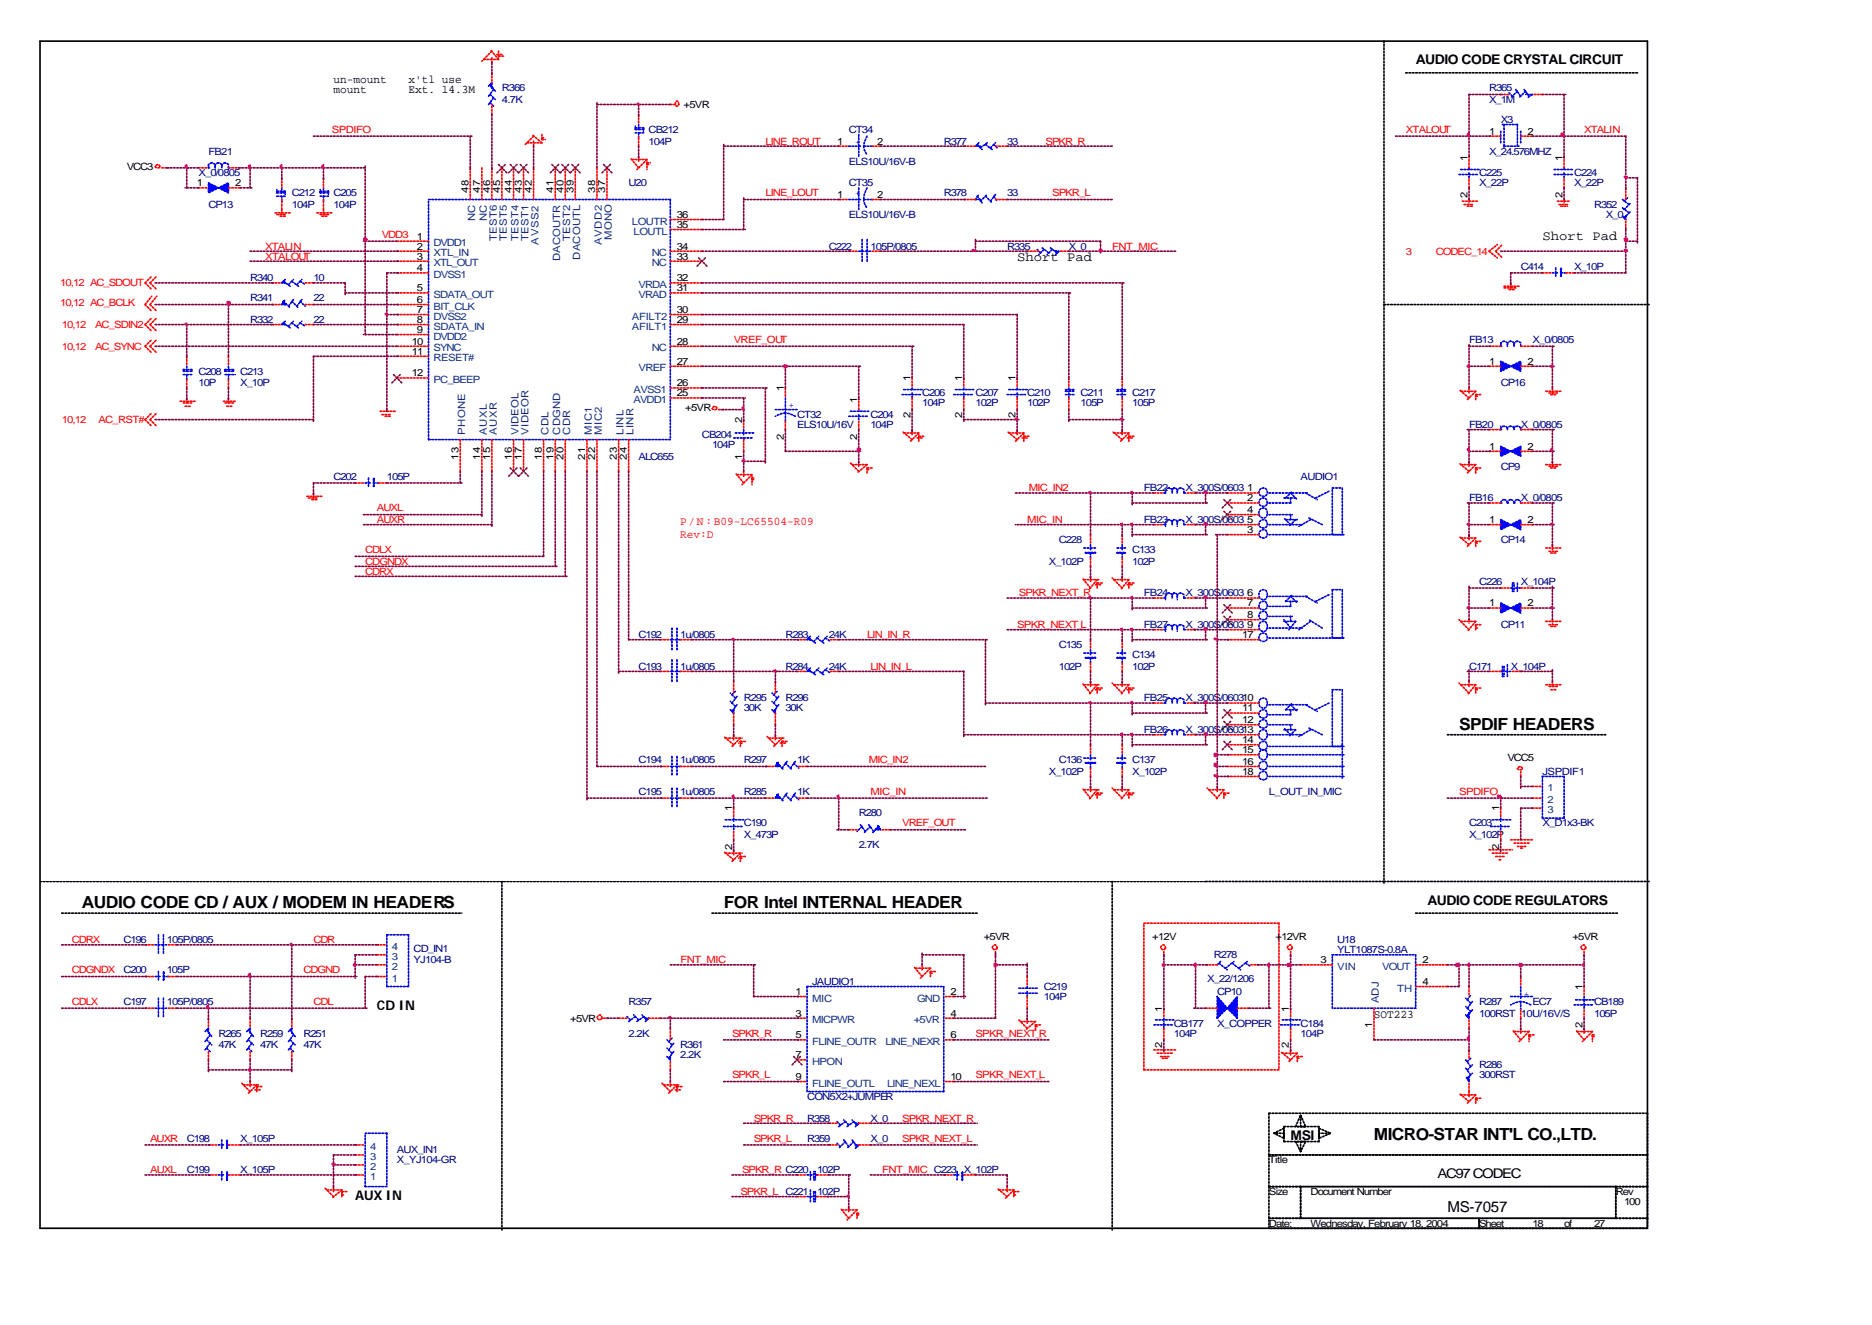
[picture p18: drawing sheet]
<svg xmlns="http://www.w3.org/2000/svg" width="297mm" height="210mm" viewBox="0 0 297 210" stroke-linecap="round" stroke-linejoin="round" font-family="sans-serif">
<defs><g id="words">
<g font-size="2.6">
<text x="231.5" y="115.8">SPDIF HEADERS</text>
<text x="13" y="144.1">AUDIO CODE CD / AUX / MODEM IN HEADERS</text>
<text x="114.8" y="144.1">FOR Intel INTERNAL HEADER</text>
<text x="218" y="180.9">MICRO-STAR INT'L CO.,LTD.</text>
</g>
<text font-size="2.4" x="229.7" y="192.3">MS-7057</text>
<g font-size="2.1">
<text x="224.6" y="10.2">AUDIO CODE CRYSTAL CIRCUIT</text>
<text x="161.4" y="41.5">Short Pad</text>
<text x="244.7" y="38">Short Pad</text>
<text x="226.5" y="143.6">AUDIO CODE REGULATORS</text>
<text x="59.8" y="160.2">CD IN</text>
<text x="204.8" y="180.9">MSI</text>
<text x="56.4" y="190.4">AUX IN</text>
<text x="228.1" y="187">AC97 CODEC</text>
</g>
<g font-size="1.9">
<text x="52.9" y="14.7">mount</text>
<text x="52.9" y="13.1">un-mount</text>
<text x="64.8" y="13.1">x'tl use</text>
<text x="64.8" y="14.7">Ext. 14.3M</text>
<text x="218" y="161.6">SOT223</text>
</g>
<g font-size="1.9" fill="#f00">
<text x="107.9" y="83.3">P/N:B09-LC65504-R09</text>
<text x="107.9" y="85.4">Rev:D</text>
</g>
<g font-size="1.6" fill="#000080">
<text x="79.6" y="14.5">R366</text>
<text x="79.6" y="16.3">4.7K</text>
<text x="236.3" y="14.5">R365</text>
<text x="236.3" y="16.3">X_1M</text>
<text x="102.9" y="21.1">CB212</text>
<text x="102.9" y="22.9">104P</text>
<text x="134.7" y="21.1">CT34</text>
<text x="149.8" y="22.9">R377</text>
<text x="159.8" y="22.9">33</text>
<text x="238.1" y="19.5">X3</text>
<text x="31.5" y="28">X_0/0805</text>
<text x="33.1" y="24.5">FB21</text>
<text x="99.7" y="29.5">U20</text>
<text x="134.7" y="26.1">ELS10U/16V-B</text>
<text x="134.7" y="29.5">CT35</text>
<text x="234.7" y="28">C225</text>
<text x="234.7" y="29.5">X_22P</text>
<text x="236.3" y="24.5">X_24.576MHZ</text>
<text x="249.8" y="28">C224</text>
<text x="249.8" y="29.5">X_22P</text>
<text x="33.1" y="33">CP13</text>
<text x="46.3" y="31.1">C212</text>
<text x="46.3" y="33">104P</text>
<text x="52.9" y="31.1">C205</text>
<text x="52.9" y="33">104P</text>
<text x="134.7" y="34.6">ELS10U/16V-B</text>
<text x="149.8" y="31.1">R378</text>
<text x="159.8" y="31.1">33</text>
<text x="252.9" y="33">R352</text>
<text x="254.8" y="34.6">X_0</text>
<text x="131.5" y="39.6">C222</text>
<text x="138.1" y="39.6">105P/0805</text>
<text x="159.8" y="39.6">R335</text>
<text x="169.6" y="39.6">X_0</text>
<text x="39.7" y="47.8">R341</text>
<text x="39.7" y="44.6">R340</text>
<text x="49.7" y="47.8">22</text>
<text x="49.7" y="44.6">10</text>
<text x="241.3" y="42.8">C414</text>
<text x="249.8" y="42.8">X_10P</text>
<text x="39.7" y="51.2">R332</text>
<text x="49.7" y="51.2">22</text>
<text x="31.5" y="59.4">C208</text>
<text x="38.1" y="59.4">C213</text>
<text x="233.1" y="54.4">FB13</text>
<text x="243.2" y="54.4">X_0/0805</text>
<text x="31.5" y="61.3">10P</text>
<text x="38.1" y="61.3">X_10P</text>
<text x="146.3" y="62.9">C206</text>
<text x="146.3" y="64.5">104P</text>
<text x="154.8" y="62.9">C207</text>
<text x="154.8" y="64.5">102P</text>
<text x="163" y="62.9">C210</text>
<text x="163" y="64.5">102P</text>
<text x="171.4" y="62.9">C211</text>
<text x="171.4" y="64.5">105P</text>
<text x="179.7" y="62.9">C217</text>
<text x="179.7" y="64.5">105P</text>
<text x="238.1" y="61.3">CP16</text>
<text x="111.4" y="69.5">CB204</text>
<text x="113" y="71.1">104P</text>
<text x="126.5" y="66.3">CT32</text>
<text x="126.5" y="67.9">ELS10U/16V</text>
<text x="138.1" y="66.3">C204</text>
<text x="138.1" y="67.9">104P</text>
<text x="233.1" y="67.9">FB20</text>
<text x="241.3" y="67.9">X_0/0805</text>
<text x="52.9" y="76.1">C202</text>
<text x="61.4" y="76.1">105P</text>
<text x="101.3" y="72.9">ALC655</text>
<text x="181.5" y="78">FB22</text>
<text x="188.1" y="78">X_300S/0603</text>
<text x="206.4" y="76.1">AUDIO1</text>
<text x="238.1" y="74.5">CP9</text>
<text x="181.5" y="83">FB23</text>
<text x="188.1" y="83">X_300S/0603</text>
<text x="233.1" y="79.6">FB16</text>
<text x="241.3" y="79.6">X_0/0805</text>
<text x="166.4" y="89.6">X_102P</text>
<text x="168" y="86.2">C228</text>
<text x="179.7" y="87.8">C133</text>
<text x="179.7" y="89.6">102P</text>
<text x="238.1" y="86.2">CP14</text>
<text x="181.5" y="94.6">FB24</text>
<text x="188.1" y="94.6">X_300S/0603</text>
<text x="234.7" y="92.8">C226</text>
<text x="241.3" y="92.8">X_104P</text>
<text x="101.3" y="101.2">C192</text>
<text x="107.9" y="101.2">1u/0805</text>
<text x="124.6" y="101.2">R283</text>
<text x="131.5" y="101.2">24K</text>
<text x="181.5" y="99.7">FB27</text>
<text x="188.1" y="99.7">X_300S/0603</text>
<text x="238.1" y="99.7">CP11</text>
<text x="101.3" y="106.3">C193</text>
<text x="107.9" y="106.3">1u/0805</text>
<text x="124.6" y="106.3">R284</text>
<text x="131.5" y="106.3">24K</text>
<text x="168" y="102.8">C135</text>
<text x="168" y="106.3">102P</text>
<text x="179.7" y="104.4">C134</text>
<text x="179.7" y="106.3">102P</text>
<text x="233.1" y="106.3">C171</text>
<text x="239.7" y="106.3">X_104P</text>
<text x="118" y="111.3">R295</text>
<text x="118" y="112.9">30K</text>
<text x="124.6" y="111.3">R296</text>
<text x="124.6" y="112.9">30K</text>
<text x="181.5" y="111.3">FB25</text>
<text x="188.1" y="111.3">X_300S/060310</text>
<text x="181.5" y="116.3">FB26</text>
<text x="188.1" y="116.3">X_300S/060313</text>
<text x="101.3" y="121.1">C194</text>
<text x="107.9" y="121.1">1u/0805</text>
<text x="118" y="121.1">R297</text>
<text x="126.5" y="121.1">1K</text>
<text x="166.4" y="122.9">X_102P</text>
<text x="168" y="121.1">C136</text>
<text x="179.7" y="121.1">C137</text>
<text x="179.7" y="122.9">X_102P</text>
<text x="244.7" y="122.9">JSPDIF1</text>
<text x="101.3" y="126.1">C195</text>
<text x="107.9" y="126.1">1u/0805</text>
<text x="118" y="126.1">R285</text>
<text x="118" y="131.1">C190</text>
<text x="126.5" y="126.1">1K</text>
<text x="136.3" y="129.6">R280</text>
<text x="201.3" y="126.1">L_OUT_IN_MIC</text>
<text x="233.1" y="131.1">C203</text>
<text x="244.7" y="131.1">X_D1x3-BK</text>
<text x="118" y="133">X_473P</text>
<text x="136.3" y="134.6">2.7K</text>
<text x="233.1" y="133">X_102P</text>
<text x="19.6" y="149.7">C196</text>
<text x="26.5" y="149.7">105P/0805</text>
<text x="212.2" y="149.7">U18</text>
<text x="19.6" y="154.4">C200</text>
<text x="26.5" y="154.4">105P</text>
<text x="65.6" y="151">CD_IN1</text>
<text x="65.6" y="152.8">YJ104-B</text>
<text x="191.6" y="155.8">X_22/1206</text>
<text x="192.6" y="152">R278</text>
<text x="212.2" y="151.3">YLT1087S-0.8A</text>
<text x="19.6" y="159.5">C197</text>
<text x="26.5" y="159.5">105P/0805</text>
<text x="99.7" y="159.5">R357</text>
<text x="128.9" y="156.3">JAUDIO1</text>
<text x="165.6" y="157.1">C219</text>
<text x="165.6" y="158.7">104P</text>
<text x="193.1" y="157.9">CP10</text>
<text x="234.7" y="159.5">R287</text>
<text x="234.7" y="161.3">100RST 10U/16V/S</text>
<text x="243.2" y="159.5">EC7</text>
<text x="252.9" y="159.5">CB189</text>
<text x="252.9" y="161.3">105P</text>
<text x="34.7" y="164.5">R265</text>
<text x="34.7" y="166.3">47K</text>
<text x="41.3" y="164.5">R259</text>
<text x="41.3" y="166.3">47K</text>
<text x="48.2" y="164.5">R251</text>
<text x="48.2" y="166.3">47K</text>
<text x="99.7" y="164.5">2.2K</text>
<text x="107.9" y="166.3">R361</text>
<text x="107.9" y="167.9">2.2K</text>
<text x="186.3" y="162.9">CB177</text>
<text x="186.3" y="164.5">104P</text>
<text x="193.1" y="162.9">X_COPPER</text>
<text x="206.4" y="162.9">C184</text>
<text x="206.4" y="164.5">104P</text>
<text x="234.7" y="169.5">R286</text>
<text x="234.7" y="171.1">300RST</text>
<text x="128.1" y="178">R358</text>
<text x="128.1" y="174.5">CON5X2+JUMPER</text>
<text x="138.1" y="178">X_0</text>
<text x="29.6" y="181.2">C198</text>
<text x="38.1" y="181.2">X_105P</text>
<text x="63" y="183">AUX_IN1</text>
<text x="63" y="184.6">X_YJ104-GR</text>
<text x="128.1" y="181.2">R359</text>
<text x="138.1" y="181.2">X_0</text>
<text x="29.6" y="186.2">C199</text>
<text x="38.1" y="186.2">X_105P</text>
<text x="129.6" y="189.6">102P</text>
<text x="129.6" y="186.2">102P</text>
</g>
<g font-size="1.6">
<text x="108.5" y="17.1">+5VR</text>
<text x="132.8" y="22.9">1</text>
<text x="139.2" y="22.9">2</text>
<text x="236.3" y="21.3">1</text>
<text x="242.4" y="21.3">2</text>
<text x="20.1" y="26.9">VCC3</text>
<text x="31.2" y="29.5">1</text>
<text x="37.3" y="29.5">2</text>
<text x="232.8" y="25.6" transform="rotate(-90 232.8 25.6)">1</text>
<text x="247.9" y="25.6" transform="rotate(-90 247.9 25.6)">1</text>
<text x="74.3" y="30.6" transform="rotate(-90 74.3 30.6)">48</text>
<text x="76.2" y="30.6" transform="rotate(-90 76.2 30.6)">47</text>
<text x="77.8" y="30.6" transform="rotate(-90 77.8 30.6)">46</text>
<text x="79.4" y="30.6" transform="rotate(-90 79.4 30.6)">45</text>
<text x="81.2" y="30.6" transform="rotate(-90 81.2 30.6)">44</text>
<text x="82.8" y="30.6" transform="rotate(-90 82.8 30.6)">43</text>
<text x="84.4" y="30.6" transform="rotate(-90 84.4 30.6)">42</text>
<text x="87.8" y="30.6" transform="rotate(-90 87.8 30.6)">41</text>
<text x="89.4" y="30.6" transform="rotate(-90 89.4 30.6)">40</text>
<text x="91" y="30.6" transform="rotate(-90 91 30.6)">39</text>
<text x="94.5" y="30.6" transform="rotate(-90 94.5 30.6)">38</text>
<text x="96" y="30.6" transform="rotate(-90 96 30.6)">37</text>
<text x="107.4" y="34.6">36</text>
<text x="132.8" y="31.4">1</text>
<text x="139.2" y="31.4">2</text>
<text x="232.8" y="31.4" transform="rotate(-90 232.8 31.4)">2</text>
<text x="247.9" y="31.4" transform="rotate(-90 247.9 31.4)">2</text>
<text x="66.1" y="38">1</text>
<text x="66.1" y="39.6">2</text>
<text x="66.1" y="41.2">3</text>
<text x="107.4" y="41.2">33</text>
<text x="107.4" y="39.6">34</text>
<text x="107.4" y="36.2">35</text>
<text x="66.1" y="43">4</text>
<text x="66.1" y="46.2">5</text>
<text x="107.4" y="46.2">31</text>
<text x="107.4" y="44.6">32</text>
<text x="66.1" y="48.1">6</text>
<text x="66.1" y="49.7">7</text>
<text x="66.1" y="51.2">8</text>
<text x="66.1" y="52.8">9</text>
<text x="107.4" y="51.2">29</text>
<text x="107.4" y="49.7">30</text>
<text x="65.4" y="54.7">10</text>
<text x="65.4" y="56.3">11</text>
<text x="65.4" y="59.7">12</text>
<text x="107.4" y="57.9">27</text>
<text x="107.4" y="54.7">28</text>
<text x="236.3" y="57.9">1</text>
<text x="242.4" y="57.9">2</text>
<text x="107.4" y="62.9">25</text>
<text x="107.4" y="61.3">26</text>
<text x="108.7" y="65.3">+5VR</text>
<text x="124.4" y="62.1" transform="rotate(-90 124.4 62.1)">1</text>
<text x="136" y="63.9" transform="rotate(-90 136 63.9)">1</text>
<text x="144.5" y="60.5" transform="rotate(-90 144.5 60.5)">1</text>
<text x="152.7" y="60.5" transform="rotate(-90 152.7 60.5)">1</text>
<text x="161.1" y="60.5" transform="rotate(-90 161.1 60.5)">1</text>
<text x="117.7" y="67.1" transform="rotate(-90 117.7 67.1)">2</text>
<text x="124.4" y="69.8" transform="rotate(-90 124.4 69.8)">2</text>
<text x="136" y="69.8" transform="rotate(-90 136 69.8)">2</text>
<text x="144.5" y="66.3" transform="rotate(-90 144.5 66.3)">2</text>
<text x="152.7" y="66.3" transform="rotate(-90 152.7 66.3)">2</text>
<text x="161.1" y="66.3" transform="rotate(-90 161.1 66.3)">2</text>
<text x="236.3" y="71.3">1</text>
<text x="242.4" y="71.3">2</text>
<text x="72.8" y="72.9" transform="rotate(-90 72.8 72.9)">13</text>
<text x="76.2" y="72.9" transform="rotate(-90 76.2 72.9)">14</text>
<text x="77.8" y="72.9" transform="rotate(-90 77.8 72.9)">15</text>
<text x="81.2" y="72.9" transform="rotate(-90 81.2 72.9)">16</text>
<text x="82.8" y="72.9" transform="rotate(-90 82.8 72.9)">17</text>
<text x="86" y="72.9" transform="rotate(-90 86 72.9)">18</text>
<text x="87.8" y="72.9" transform="rotate(-90 87.8 72.9)">19</text>
<text x="89.4" y="72.9" transform="rotate(-90 89.4 72.9)">20</text>
<text x="92.9" y="72.9" transform="rotate(-90 92.9 72.9)">21</text>
<text x="94.5" y="72.9" transform="rotate(-90 94.5 72.9)">22</text>
<text x="97.9" y="72.9" transform="rotate(-90 97.9 72.9)">23</text>
<text x="99.5" y="72.9" transform="rotate(-90 99.5 72.9)">24</text>
<text x="117.7" y="72.9" transform="rotate(-90 117.7 72.9)">1</text>
<text x="197.9" y="78">1</text>
<text x="197.9" y="81.4">4</text>
<text x="197.9" y="79.6">2</text>
<text x="197.9" y="83">5</text>
<text x="236.3" y="83">1</text>
<text x="242.4" y="83">2</text>
<text x="197.9" y="84.6">3</text>
<text x="197.9" y="94.6">6</text>
<text x="197.1" y="101.2">17</text>
<text x="197.9" y="98.1">8</text>
<text x="197.9" y="96.2">7</text>
<text x="197.9" y="99.7">9</text>
<text x="236.3" y="96.2">1</text>
<text x="242.4" y="96.2">2</text>
<text x="197.1" y="112.9">11</text>
<text x="197.1" y="114.7">12</text>
<text x="197.1" y="117.9">14</text>
<text x="197.1" y="119.5">15</text>
<text x="197.1" y="121.4">16</text>
<text x="197.1" y="122.9">18</text>
<text x="239.2" y="120.8">VCC5</text>
<text x="116.2" y="128.8" transform="rotate(-90 116.2 128.8)">1</text>
<text x="237.9" y="128.8" transform="rotate(-90 237.9 128.8)">1</text>
<text x="116.2" y="134.8" transform="rotate(-90 116.2 134.8)">2</text>
<text x="237.9" y="134.8" transform="rotate(-90 237.9 134.8)">2</text>
<text x="156.1" y="149.1">+5VR</text>
<text x="182.8" y="149.1">+12V</text>
<text x="202.4" y="149.1">+12VR</text>
<text x="249.5" y="149.1">+5VR</text>
<text x="209.5" y="152.8">3</text>
<text x="225.7" y="152.8">2</text>
<text x="126.2" y="157.9">1</text>
<text x="126.2" y="161.3">3</text>
<text x="150.8" y="161.3">4</text>
<text x="150.8" y="157.9">2</text>
<text x="184.4" y="160.5" transform="rotate(-90 184.4 160.5)">1</text>
<text x="204.5" y="160.5" transform="rotate(-90 204.5 160.5)">1</text>
<text x="225.7" y="156.3">4</text>
<text x="251.1" y="157.1" transform="rotate(-90 251.1 157.1)">1</text>
<text x="90.5" y="162.1">+5VR</text>
<text x="126.2" y="167.9">7</text>
<text x="126.2" y="164.7">5</text>
<text x="150.8" y="164.7">6</text>
<text x="184.4" y="166.3" transform="rotate(-90 184.4 166.3)">2</text>
<text x="204.5" y="166.3" transform="rotate(-90 204.5 166.3)">2</text>
<text x="217.8" y="163.2" transform="rotate(-90 217.8 163.2)">1</text>
<text x="251.1" y="163.2" transform="rotate(-90 251.1 163.2)">2</text>
<text x="126.2" y="171.4">9</text>
<text x="150.8" y="171.4">10</text>
<text x="201.3" y="184.6">Title</text>
<text x="201.3" y="189.6">Size</text>
<text x="208" y="189.6">Document Number</text>
<text x="256.4" y="189.6">Rev</text>
<text x="257.7" y="191.2">100</text>
<text x="201.3" y="194.6">Date:</text>
<text x="208" y="194.6">Wednesday, February 18, 2004</text>
<text x="234.7" y="194.6">Sheet</text>
<text x="243.2" y="194.6">18</text>
<text x="248.2" y="194.6">of</text>
<text x="252.9" y="194.6">27</text>
</g>
<g font-size="1.6" fill="#f00">
<text x="52.7" y="21.1">SPDIFO</text>
<text x="121.4" y="22.9">LINE_ROUT</text>
<text x="165.9" y="22.9">SPKR_R</text>
<text x="223" y="21.1">XTALOUT</text>
<text x="251.4" y="21.1">XTALIN</text>
<text x="121.4" y="31.1">LINE_LOUT</text>
<text x="167" y="31.1">SPKR_L</text>
<text x="42.1" y="41.2">XTALOUT</text>
<text x="42.1" y="39.6">XTALIN</text>
<text x="60.6" y="37.7">VDD3</text>
<text x="176.5" y="39.6">FNT_MIC</text>
<text x="223" y="40.4">3</text>
<text x="227.8" y="40.4">CODEC_14</text>
<text x="9.5" y="45.4">10,12 AC_SDOUT</text>
<text x="9.5" y="48.6">10,12 AC_BCLK</text>
<text x="9.8" y="52">10,12</text>
<text x="15.1" y="52">AC_SDIN2</text>
<text x="9.8" y="55.5">10,12</text>
<text x="15.1" y="55.5">AC_SYNC</text>
<text x="116.4" y="54.4">VREF_OUT</text>
<text x="9.8" y="67.1">10,12</text>
<text x="15.6" y="67.1">AC_RST#</text>
<text x="163.3" y="78">MIC_IN2</text>
<text x="59.8" y="81.1">AUXL</text>
<text x="59.8" y="83">AUXR</text>
<text x="163" y="83">MIC_IN</text>
<text x="58" y="89.6">CDGNDX</text>
<text x="58" y="87.8">CDLX</text>
<text x="58" y="91.2">CDRX</text>
<text x="161.7" y="94.6">SPKR_NEXT_R</text>
<text x="137.6" y="101.2">LIN_IN_R</text>
<text x="161.4" y="99.7">SPKR_NEXT_L</text>
<text x="138.1" y="106.3">LIN_IN_L</text>
<text x="137.9" y="121.1">MIC_IN2</text>
<text x="138.1" y="126.1">MIC_IN</text>
<text x="143.1" y="131.1">VREF_OUT</text>
<text x="231.5" y="126.1">SPDIFO</text>
<text x="11.4" y="149.7">CDRX</text>
<text x="49.7" y="149.7">CDR</text>
<text x="11.4" y="154.4">CDGNDX</text>
<text x="48.2" y="154.4">CDGND</text>
<text x="108" y="152.8">FNT_MIC</text>
<text x="11.4" y="159.5">CDLX</text>
<text x="49.7" y="159.5">CDL</text>
<text x="116.2" y="164.5">SPKR_R</text>
<text x="154.8" y="164.5">SPKR_NEXT_R</text>
<text x="116.2" y="171.1">SPKR_L</text>
<text x="154.8" y="171.1">SPKR_NEXT_L</text>
<text x="119.6" y="178">SPKR_R</text>
<text x="143.1" y="178">SPKR_NEXT_R</text>
<text x="23.8" y="181.2">AUXR</text>
<text x="119.6" y="181.2">SPKR_L</text>
<text x="143.1" y="181.2">SPKR_NEXT_L</text>
<text x="23.8" y="186.2">AUXL</text>
<text x="117.5" y="189.6">SPKR_L C221</text>
<text x="117.7" y="186.2">SPKR_R C220</text>
<text x="140" y="186.2">FNT_MIC C223 X_102P</text>
</g>
<g font-size="1.6" fill="#00f">
<text x="136.5" y="22.9" transform="rotate(-90 136.5 22.9)">+</text>
<text x="136.5" y="31.1" transform="rotate(-90 136.5 31.1)">+</text>
<text x="125.1" y="64.7">+</text>
<text x="241.8" y="158.1">+</text>
</g>
<g font-size="1.6" fill="#004080">
<text x="75.4" y="35.1" transform="rotate(-90 75.4 35.1)">NC</text>
<text x="77.3" y="35.1" transform="rotate(-90 77.3 35.1)">NC</text>
<text x="100.3" y="35.6">LOUTR</text>
<text x="68.8" y="39.1">DVDD1</text>
<text x="68.8" y="40.7">XTL_IN</text>
<text x="78.8" y="38.3" transform="rotate(-90 78.8 38.3)">TEST6</text>
<text x="80.4" y="38.3" transform="rotate(-90 80.4 38.3)">TEST5</text>
<text x="82.3" y="38.3" transform="rotate(-90 82.3 38.3)">TEST4</text>
<text x="83.9" y="38.3" transform="rotate(-90 83.9 38.3)">TEST1</text>
<text x="85.5" y="38.8" transform="rotate(-90 85.5 38.8)">AVSS2</text>
<text x="88.9" y="41.5" transform="rotate(-90 88.9 41.5)">DACOUTR</text>
<text x="90.5" y="38.3" transform="rotate(-90 90.5 38.3)">TEST2</text>
<text x="92.1" y="41.2" transform="rotate(-90 92.1 41.2)">DACOUTL</text>
<text x="95.5" y="38.8" transform="rotate(-90 95.5 38.8)">AVDD2</text>
<text x="97.1" y="38" transform="rotate(-90 97.1 38)">MONO</text>
<text x="100.5" y="37.2">LOUTL</text>
<text x="103.5" y="40.7">NC</text>
<text x="68.8" y="42.2">XTL_OUT</text>
<text x="68.8" y="44.1">DVSS1</text>
<text x="68.8" y="47.3">SDATA_OUT</text>
<text x="101.3" y="47.3">VRAD</text>
<text x="101.3" y="45.7">VRDA</text>
<text x="103.5" y="42.2">NC</text>
<text x="68.8" y="49.1">BIT_CLK</text>
<text x="68.8" y="50.7">DVSS2</text>
<text x="68.8" y="52.3">SDATA_IN</text>
<text x="68.8" y="53.9">DVDD2</text>
<text x="100.3" y="52.3">AFILT1</text>
<text x="100.3" y="50.7">AFILT2</text>
<text x="68.8" y="55.7">SYNC</text>
<text x="68.8" y="57.3">RESET#</text>
<text x="101.3" y="58.9">VREF</text>
<text x="103.5" y="55.7">NC</text>
<text x="68.8" y="60.8">PC_BEEP</text>
<text x="100.5" y="63.9">AVDD1</text>
<text x="100.5" y="62.4">AVSS1</text>
<text x="73.8" y="69" transform="rotate(-90 73.8 69)">PHONE</text>
<text x="77.3" y="69" transform="rotate(-90 77.3 69)">AUXL</text>
<text x="78.8" y="69" transform="rotate(-90 78.8 69)">AUXR</text>
<text x="82.3" y="69" transform="rotate(-90 82.3 69)">VIDEOL</text>
<text x="83.9" y="69" transform="rotate(-90 83.9 69)">VIDEOR</text>
<text x="87" y="69" transform="rotate(-90 87 69)">CDL</text>
<text x="88.9" y="69" transform="rotate(-90 88.9 69)">CDGND</text>
<text x="90.5" y="69" transform="rotate(-90 90.5 69)">CDR</text>
<text x="93.9" y="69" transform="rotate(-90 93.9 69)">MIC1</text>
<text x="95.5" y="69" transform="rotate(-90 95.5 69)">MIC2</text>
<text x="99" y="69" transform="rotate(-90 99 69)">LINL</text>
<text x="100.5" y="69" transform="rotate(-90 100.5 69)">LINR</text>
<text x="245.5" y="125.6">1</text>
<text x="245.5" y="127.4">2</text>
<text x="245.5" y="129">3</text>
<text x="62.2" y="155.8">1</text>
<text x="62.2" y="153.9">2</text>
<text x="62.2" y="152.3">3</text>
<text x="62.2" y="150.7">4</text>
<text x="212.2" y="153.9">VIN</text>
<text x="219.3" y="153.9">VOUT</text>
<text x="128.9" y="158.9">MIC</text>
<text x="145.5" y="158.9">GND</text>
<text x="218.8" y="159.2" transform="rotate(-90 218.8 159.2)">ADJ</text>
<text x="221.7" y="157.3">TH</text>
<text x="128.9" y="162.4">MICPWR</text>
<text x="128.9" y="165.8">FLINE_OUTR</text>
<text x="140.5" y="165.8">LINE_NEXR</text>
<text x="145" y="162.4">+5VR</text>
<text x="128.9" y="172.4">FLINE_OUTL</text>
<text x="128.9" y="169">HPON</text>
<text x="140.8" y="172.4">LINE_NEXL</text>
<text x="58.7" y="185.6">2</text>
<text x="58.7" y="184.1">3</text>
<text x="58.7" y="182.5">4</text>
<text x="58.7" y="187.2">1</text>
</g>
</g></defs>
<path d="M6.3 6.5h255.1v188.4h-255.1z" fill="none" stroke="#000" stroke-width=".26"/>
<g fill="none" stroke="#000" stroke-width=".26" stroke-dasharray=".3 .3 .3 .3 .3 .3 .3 .3">
<path d="M219.6 6.5v133.6M223 11.6h37.1M219.6 48.3h42.1M229.7 116.6h25.4M79.6 139.9v55.3M176.5 139.9v55.3M191.3 139.9h-185M219.6 139.9h-28.6M219.6 139.9h42.1M9.8 144.9h63.5M113 144.9h42M224.6 144.9h32"/>
<path d="M201.3 176.7h60.1M203.7 178.8h5.6M207.2 178.8h-1.6l.8-1.9v1.9h.8l-.8-1.9M209.3 178.8v2.4M261.4 176.7v6.6M201.3 183.3v-6.6M201.3 183.3h60.1M201.3 188.3v-5M201.3 188.3h5.1M201.3 193.3v-5M201.3 193.3h33.4M201.3 194.9v-1.6"/>
<path d="M203.7 180.6v-1.6l-1.6 .8h1.6v.8l-1.6-.8M203.7 181.2v-2.4M206.4 188.3v5M206.4 193.3h-5.1M206.4 188.3h50M206.4 193.3v-5M207.2 181.2h-1.6l.8 1.5v-1.5h.8l-.8 1.5M209.3 180.6v-1.6l1.8 .8h-1.8v.8l1.8-.8M209.3 181.2h-5.6M234.7 193.3v1.6M234.7 194.9h-33.4M234.7 193.3h26.7"/>
<path d="M234.7 194.9v-1.6M256.4 188.3v5M256.4 193.3h-50M256.4 188.3h5M256.4 193.3v-5M261.4 183.3h-60.1M261.4 183.3v5M261.4 188.3h-60.1M261.4 188.3v5M261.4 193.3h-5M261.4 193.3v1.6M261.4 194.9h-26.7"/>
</g>
<g fill="none" stroke="#f00" stroke-width=".26" stroke-dasharray=".3 .3 .3 .3 .3 .3 .3 .3">
<path d="M76.7 9.4h2.7M78.1 8.1l-1.6 1.6M78.1 10v-.8M78.1 11.6v1.5M78.1 18.2v-1.6M79.1 9.4l-1.3-1.6M79.1 8.9h.8M79.1 8.6v.6M79.1 8.9v-1.1M79.6 8.6h-.8M101.3 18.2v1.6M107.2 16.6h-1.1"/>
<path d="M107.2 16.1h.2a.48 .48 0 0 1 .2 .7h-.4zM238.1 15h1.6M244.7 15h-1.5M24.6 26.4a.48 .48 0 0 1 .8 0l-.2 .2a.48 .48 0 0 1-.6-.2zM25.7 26.6h1M31.5 26.6h1.6M31.5 29.8h1.6M38.1 26.6h-1.9M38.1 29.8h-1.9M43.7 33.8h2.3M44.4 34.3h.8M44.7 33.2v.8"/>
<path d="M44.7 28.2v1.6M44.7 33.2v-1.5M45.2 34h-1.5M50.3 33.8h2.4M51.1 34.3h.8M51.3 33.2v.8M51.3 28.2v1.6M51.3 33.2v-1.5M52.1 34h-1.6M63 38.3h5M63 39.9h5M74.6 26.6v5.1"/>
<path d="M76.5 26.6v5.1M78.1 26.6v5.1M79.6 26.6v5.1M81.5 26.6v5.1M83.1 26.6v5.1M83.6 22.7h2.7M84.7 21.6l-1.4 1.3M84.7 23.2v-.8M84.7 26.6v5.1M86 22.7l-1.6-1.4M86 22.1h.5M86 22.1h.1"/>
<path d="M86 22.1v-.8M86.3 21.9h-.6M88.1 26.6v5.1M89.7 26.6v5.1M91.3 26.6v5.1M94.7 26.6v5.1M96.3 26.6v5.1M100.3 25.3h2.6M101.3 26.6l-1.3-1.6M101.3 24.8v.8M101.3 23.2v-1.6M102.7 25.3l-1.6 1.6"/>
<path d="M102.7 25.8h.5M102.7 26.1v-.5M102.7 25.8v1.1M102.9 26.1h-.5M111.4 39.9h-5M111.4 36.4h-5M111.4 34.8h-5M133.1 23.2h1.6M133.1 31.7h1.6M134.7 39.9h1.6M139.7 39.9h-1.6M139.7 23.2h-1.6"/>
<path d="M139.7 31.7h-1.6M152.9 31.7h1.9M152.9 23.2h1.9M159.8 31.7h-1.8M159.8 23.2h-1.8M163 39.9h1.8M169.6 39.9h-1.6M232 31.9h2.4M232.8 32.7h.8M233.1 31.7v.5M233.1 24.8v1.8M233.1 29.8v-1.6"/>
<path d="M233.6 32.5h-1.6M236.3 39.9l1.3 1M236.3 39.9l1.3-1.1M236.3 21.6h1.8M237.3 39.9l1.1 1M237.3 39.9l1.1-1.1M243.2 21.6h-1.9M247.1 31.9h2.1M247.6 32.7h1.1M248.2 31.7v.5M248.2 24.8v1.8M248.2 29.8v-1.6"/>
<path d="M248.7 32.5h-1.6M258 36.4v-1.6M258 29.8v1.9M23 48.3l1.1 1.1M23 48.3l1.1-1.3M23 54.9l1.1 1.1M23 54.9l1.1-1M23 44.9l1.1 1M23 44.9l1.1-1.1M23 51.5l1.1-1.1M23 51.5l1.1 1.1M23.8 48.3l1.1 1.1"/>
<path d="M23.8 48.3l1.1-1.3M23.8 54.9l1.1 1.1M23.8 54.9l1.1-1M23.8 44.9l1.1 1M23.8 44.9l1.1-1.1M23.8 51.5l1.1-1.1M23.8 51.5l1.1 1.1M29.6 56.5v1.6M36.2 56.5v1.6M43.1 48.3h1.6M43.1 44.9h1.6M43.1 51.5h1.6"/>
<path d="M49.7 48.3h-1.5M49.7 44.9h-1.5M49.7 51.5h-1.5M63 41.5h5M63 43.3h5M63 46.5h5M63 48.3h5M63 49.9h5M63 51.5h5M63 53.1h5M63 54.9h5M63 56.5h5"/>
<path d="M63 60h5M111.4 58.1h-5M111.4 54.9h-5M111.4 51.5h-5M111.4 49.9h-5M111.4 46.5h-5M111.4 44.9h-5M111.4 41.5h-5M144.7 60v1.6M152.9 60v1.6M161.4 60v1.6M169.6 60v1.6"/>
<path d="M178.1 60v1.6M236.3 54.9h1.8M236.3 58.1h1.8M238.7 45.4h2.3M239.4 45.9h.8M239.7 44.9v.8M240.5 45.7h-1.8M243.2 54.9h-1.9M243.2 58.1h-1.9M244.7 43.3h1.6M249.8 43.3h-1.6M23 66.6l1.1-1.1"/>
<path d="M23 66.6l1.1 1M23.8 66.6l1.1-1.1M23.8 66.6l1.1 1M28.6 63.7h2.4M29.4 64.5h.8M29.6 63.1v.8M29.6 61.6v-1.6M30.4 63.9h-1.6M35.5 63.7h2.1M36 64.5h1M36.2 63.1v.8M36.2 61.6v-1.6"/>
<path d="M37 63.9h-1.5M48.7 78.8h2.4M49.5 79.3h.8M49.7 78.2v.8M50.3 79h-1.6M56.4 76.6h1.5M60.3 65.3h2.4M61.1 66.1h.8M61.4 65v.5M61.4 76.6h-1.6M61.9 65.8h-1.6M73 74.8v-5"/>
<path d="M76.5 74.8v-5M78.1 74.8v-5M81.5 74.8v-5M83.1 74.8v-5M86.3 74.8v-5M88.1 74.8v-5M89.7 74.8v-5M93.1 74.8v-5M94.7 74.8v-5M98.2 74.8v-5M99.7 74.8v-5M111.4 63.1h-5"/>
<path d="M111.4 61.6h-5M113 64.7a.48 .48 0 0 1 .8 0l-.2 .3a.48 .48 0 0 1-.6-.3zM114 65h1.1M116.9 75.3h2.7M118 76.6l-1.3-1.5M118 74.8v.8M118 71.6v-1.8M118 66.6v1.6M119.3 75.3l-1.6 1.6M119.3 75.8h.6M119.3 76.1v-.5M119.3 75.8v1.1"/>
<path d="M119.6 76.1h-.5M124.6 61.6v1.5M124.6 68.2v-1.6M135.2 73.7h2.6M136.3 74.8l-1.4-1.3M136.3 73.2v.8M136.3 63.1v1.9M136.3 68.2v-1.6M137.6 73.7l-1.6 1.4M137.6 74.3h.8M137.6 74.3h.1M137.6 74.3v.8"/>
<path d="M137.8 74.5h-.5M143.4 68.7h2.6M144.7 69.8l-1.6-1.4M144.7 68.2v.8M144.7 65v-1.9M145.8 68.7l-1.3 1.3M145.8 69.2h.8M145.8 69.5v-.5M145.8 69.2v.8M146.3 69.5h-.8M152.9 65v-1.9M160.1 68.7h2.6"/>
<path d="M161.4 69.8l-1.6-1.4M161.4 68.2v.8M161.4 65v-1.9M162.5 68.7l-1.4 1.3M162.5 69.2h.7M162.5 69.5v-.5M162.5 69.2v.8M163 69.5h-.8M169.6 65v-1.9M176.7 68.7h2.7M178.1 69.8l-1.6-1.4M178.1 68.2v.8"/>
<path d="M178.1 65v-1.9M179.1 68.7l-1.3 1.3M179.1 69.2h.8M179.1 69.5v-.5M179.1 69.2v.8M179.7 69.5h-.8M183.1 78.2h1.6M189.7 78.2h-1.6M194.7 79.8h5.1M194.7 78.2h5.1M231.8 62.1h2.6M231.8 73.7h2.6"/>
<path d="M233.1 63.1l-1.6-1.3M233.1 61.6v.8M233.1 74.8l-1.6-1.3M233.1 73.2v.8M234.2 62.1l-1.4 1.3M234.2 62.6h.7M234.2 62.6h.1M234.2 62.6v.8M234.2 73.7l-1.4 1.4M234.2 74.3h.7M234.2 74.3h.1M234.2 74.3v.8"/>
<path d="M234.4 62.9h-.5M234.4 74.5h-.5M236.3 79.8h1.8M236.3 68.2h1.8M236.3 71.6h1.8M243.2 79.8h-1.9M243.2 68.2h-1.9M243.2 71.6h-1.9M245.3 62.1h2.3M245.3 73.7h2.3M246.1 62.6h.8M246.1 74.3h.8"/>
<path d="M246.3 61.6v.8M246.3 73.2v.8M247.1 62.4h-1.6M247.1 74h-1.6M172 92h2.4M173 93.3l-1.3-1.6M173 91.5v.8M173 89.9v-1.6M173 84.8v1.6M174.1 92l-1.3 1.6M174.1 92.5h.8M174.1 92.8v-.5"/>
<path d="M174.1 92.5v1.1M174.6 92.8h-.8M176.7 92h2.7M178.1 93.3l-1.6-1.6M178.1 91.5v.8M178.1 89.9v-1.6M178.1 84.8v1.6M179.1 92l-1.3 1.6M179.1 92.5h.8M179.1 92.8v-.5M179.1 92.5v1.1M179.7 92.8h-.8"/>
<path d="M183.1 83.3h1.6M183.1 94.9h1.6M183.1 99.9h1.6M189.7 83.3h-1.6M189.7 94.9h-1.6M189.7 99.9h-1.6M194.7 84.8h5.1M194.7 81.7h5.1M194.7 83.3h5.1M194.7 98.3h5.1M194.7 94.9h5.1M194.7 96.5h5.1"/>
<path d="M194.7 99.9h5.1M231.8 85.4h2.6M231.8 98.6h2.6M233.1 86.4l-1.6-1.3M233.1 84.8v.8M233.1 99.9l-1.6-1.6M233.1 98.3v.6M234.2 85.4l-1.4 1.3M234.2 85.9h.7M234.2 86.2v-.6M234.2 85.9v.8M234.2 98.6l-1.4 1.6"/>
<path d="M234.2 99.1h.7M234.2 99.4v-.5M234.2 99.1v1.1M234.4 86.2h-.5M234.4 99.7h-.5M236.3 96.5h1.8M236.3 83.3h1.8M238.1 93.3h1.6M243.2 96.5h-1.9M243.2 83.3h-1.9M243.2 93.3h-1.9M245.3 87h2.3"/>
<path d="M245.3 98.6h2.3M246.1 87.8h.8M246.1 99.4h.8M246.3 86.4v.8M246.3 98.3v.6M247.1 87.5h-1.6M247.1 99.1h-1.6M104.8 106.5h1.6M104.8 101.5h1.6M109.8 106.5h-1.9M109.8 101.5h-1.9M115.1 117.1h2.6"/>
<path d="M116.4 118.2l-1.6-1.3M116.4 116.6v.8M116.4 115v-1.8M116.4 108.1v1.9M117.5 117.1l-1.3 1.3M117.5 117.7h.8M117.5 117.7h.1M117.5 117.7v.7M117.7 117.9h-.5M122 117.1h2.4M123 118.2l-1.3-1.3M123 116.6v.8"/>
<path d="M123 115v-1.8M123 108.1v1.9M124.1 117.1l-1.3 1.3M124.1 117.7h.8M124.1 117.7h.1M124.1 117.7v.7M124.6 117.9h-.8M126.5 106.5h1.6M126.5 101.5h1.6M133.1 106.5h-1.6M133.1 101.5h-1.6M172 108.7h2.4"/>
<path d="M173 110l-1.3-1.6M173 108.1v.8M173 118.2v1.6M173 106.5v-1.5M173 101.5v1.6M174.1 108.7l-1.3 1.5M174.1 109.2h.8M174.1 109.4v-.5M174.1 109.2v1M174.6 109.4h-.8M176.7 108.7h2.7M178.1 110l-1.6-1.6"/>
<path d="M178.1 108.1v.8M178.1 118.2v1.6M178.1 106.5v-1.5M178.1 101.5v1.6M179.1 108.7l-1.3 1.5M179.1 109.2h.8M179.1 109.4v-.5M179.1 109.2v1M179.7 109.4h-.8M183.1 111.6h1.6M183.1 116.6h1.6M189.7 111.6h-1.6"/>
<path d="M189.7 116.6h-1.6M194.7 115h5.1M194.7 111.6h5.1M194.7 113.2h5.1M194.7 116.6h5.1M194.7 101.5h5.1M194.7 118.2h5.1M194.7 119.8h5.1M231.8 108.7h2.6M233.1 110l-1.6-1.6M233.1 108.1v.8M234.2 108.7l-1.4 1.5"/>
<path d="M234.2 109.2h.7M234.2 109.4v-.5M234.2 109.2v1M234.4 109.4h-.5M236.3 106.5h1.8M241.3 106.5h-1.6M245.3 108.7h2.3M246.1 109.4h.8M246.3 108.1v.8M247.1 108.9h-1.6M104.8 126.6h1.6M104.8 121.6h1.6"/>
<path d="M109.8 126.6h-1.9M109.8 121.6h-1.9M115.1 135.4h2.6M116.4 136.4l-1.6-1.3M116.4 134.8v.8M116.4 128.2v1.6M116.4 133.3v-1.6M117.5 135.4l-1.3 1.3M117.5 135.9h.8M117.5 136.2v-.6M117.5 135.9v.8M117.7 136.2h-.5"/>
<path d="M121.4 126.6h1.6M121.4 121.6h1.6M128.1 126.6h-1.6M128.1 121.6h-1.6M134.7 131.7h1.6M141.3 131.7h-1.6M172 125.3h2.4M173 126.6l-1.3-1.5M173 124.8v.8M173 123.2v-1.6M174.1 125.3l-1.3 1.6M174.1 125.9h.8"/>
<path d="M174.1 126.1v-.5M174.1 125.9v1M174.6 126.1h-.8M176.7 125.3h2.7M178.1 126.6l-1.6-1.5M178.1 124.8v.8M178.1 123.2v-1.6M179.1 125.3l-1.3 1.6M179.1 125.9h.8M179.1 126.1v-.5M179.1 125.9v1M179.7 126.1h-.8"/>
<path d="M191.8 125.3h2.7M193.1 126.6l-1.5-1.5M193.1 124.8v.8M194.2 125.3l-1.3 1.6M194.2 125.9h.8M194.2 126.1v-.5M194.2 125.9v1M194.5 126.1h-.6M194.7 121.6h5.1M194.7 123.2h5.1M236.3 134.8h3.7M236.8 135.4h2.6"/>
<path d="M237.9 136.4h.5M238.1 128.2v1.6M238.1 133.3v-1.6M238.7 135.9h-1.6M239.7 133.3h3.7M240.2 133.8h2.7M240.8 121.9a.48 .48 0 0 1 .8 0l-.2 .2a.48 .48 0 0 1-.6-.2zM241.3 122.4v1.1M241.3 134.6h.5M242.1 134.3h-1.6M243.2 124.8h1.5M243.2 126.6h1.5"/>
<path d="M243.2 128.2h1.5M23 155h1.6M23 160h1.6M23 149.9h1.6M28 155h-1.5M28 160h-1.5M28 149.9h-1.5M59.8 155h1.6M59.8 153.1h1.6M59.8 151.5h1.6M59.8 149.9h1.6M126.5 158.1h1.6"/>
<path d="M145.3 153.6h2.6M146.3 155l-1.3-1.6M146.3 153.1v.8M147.6 153.6l-1.6 1.6M147.6 154.2h.8M147.6 154.4v-.5M147.6 154.2v1M147.9 154.4h-.5M151.3 158.1h-1.5M158 151v.8M163 155v1.5M163 160v-1.9"/>
<path d="M181.5 146.5h21.4M184.7 151v.8M184.7 160v1.6M191.3 153.1h1.8M191.3 160h1.8M198.2 160h-1.9M199.8 153.1h-1.6M202.9 146.5v23.3M204.8 151v.8M204.8 160v1.6M206.4 153.1h5M229.7 153.1h-5.1"/>
<path d="M229.7 156.5h-5.1M233.1 156.5v1.6M241.3 155v1.5M251.4 151v.8M251.4 156.5v1.6M33.1 161.6v1.6M33.1 168.2v-1.6M38.6 172.2h2.4M39.7 173.2l-1.3-1.3M39.7 171.6v.8M39.7 161.6v1.6M39.7 168.2v-1.6"/>
<path d="M40.7 172.2l-1.3 1.3M40.7 172.4h.8M40.7 172.7v-.5M40.7 172.4v1.1M41.3 172.9h-.8M46.3 161.6v1.6M46.3 168.2v-1.6M95.8 161.6h.8M98.2 161.6h1.5M104.8 161.6h-1.9M105.3 172.2h2.4M106.4 173.2l-1.4-1.3"/>
<path d="M106.4 171.6v.8M106.4 169.8v-1.6M106.4 163.2v1.8M107.4 172.2l-1.3 1.3M107.4 172.4h.8M107.4 172.7v-.5M107.4 172.4v1.1M107.9 172.9h-.7M126.5 171.6h1.6M126.5 168.2h1.6M126.5 161.6h1.6M126.5 165h1.6"/>
<path d="M131.5 178.2h1.6M138.1 178.2h-1.8M151.3 171.6h-1.5M151.3 165h-1.5M151.3 161.6h-1.5M161.9 162.1h2.7M163 163.2l-1.3-1.4M163 161.6v.8M164.3 162.1l-1.6 1.3M164.3 162.6h.8M164.3 162.6h.1M164.3 162.6v.8"/>
<path d="M164.6 162.9h-.6M181.5 169.8v-23.3M183.1 166.6h3.4M183.6 167.1h2.7M184.4 167.9h.8M184.7 165v-1.8M185.5 167.7h-1.6M202.9 169.8h-21.4M203.5 167.1h2.6M204.8 168.2l-1.6-1.3M204.8 166.6v.8M204.8 165v-1.8"/>
<path d="M205.8 167.1l-1.3 1.4M205.8 167.7h.8M205.8 167.7h.1M205.8 167.7v.8M206.1 167.9h-.5M218 165v-5M231.8 173.7h2.6M233.1 174.8l-1.6-1.3M233.1 173.2v.8M233.1 173.2v-1.6M233.1 166.6v1.6M233.1 163.2v-1.6"/>
<path d="M234.2 173.7l-1.4 1.4M234.2 174.3h.7M234.2 174.3h.1M234.2 174.3v.8M234.4 174.5h-.5M240.2 163.7h2.7M241.3 165l-1.3-1.6M241.3 163.2v.8M241.3 161.6v-1.6M242.6 163.7l-1.6 1.6M242.6 164.2h.8M242.6 164.5v-.5"/>
<path d="M242.6 164.2v1.1M242.9 164.5h-.5M250.3 163.7h2.6M251.4 165l-1.4-1.6M251.4 163.2v.8M251.4 161.6v-1.6M252.7 163.7l-1.6 1.6M252.7 164.2h.5M252.7 164.5v-.5M252.7 164.2v1.1M252.9 164.5h-.5M33.1 186.4h1.6"/>
<path d="M33.1 181.7h1.6M38.1 186.4h-1.9M38.1 181.7h-1.9M51.9 188.8h2.6M52.9 189.9l-1.3-1.3M52.9 188.3v.8M54.2 188.8l-1.5 1.3M54.2 189.1h.8M54.2 189.4v-.6M54.2 189.1v1M54.5 189.6h-.5M56.4 186.4h1.5"/>
<path d="M56.4 184.9h1.5M56.4 183.3h1.5M56.4 181.7h1.5M126.5 189.9h1.6M126.5 186.4h1.6M131.5 189.9h-1.9M131.5 186.4h-1.9M131.5 181.7h1.6M133.6 192h2.7M134.7 193.3l-1.4-1.6M134.7 191.5v.8M136 192l-1.6 1.6"/>
<path d="M136 192.5h.5M136 192.8v-.5M136 192.5v1.1M136.3 192.8h-.6M138.1 181.7h-1.8M149.8 186.4h1.5M154.8 186.4h-1.9M158.5 188.8h2.6M159.8 189.9l-1.6-1.3M159.8 188.3v.8M160.9 188.8l-1.4 1.3M160.9 189.1h.8"/>
<path d="M160.9 189.4v-.6M160.9 189.1v1M161.1 189.6h-.5"/>
<circle cx="157.8" cy="150.3" r=".4"/>
<circle cx="184.6" cy="150.3" r=".4"/>
<circle cx="204.7" cy="150.3" r=".4"/>
<circle cx="251.2" cy="150.3" r=".4"/>
<circle cx="95.1" cy="161.4" r=".4"/>
</g>
<g fill="none" stroke="#00f" stroke-width=".26" stroke-dasharray=".3 .3 .3 .3 .3 .3 .3 .3">
<path d="M77.8 13.4l.8 1.1M77.8 15l.8 .8M77.8 16.3l.5 .5M78.1 13.1l-.6 .6M78.3 14.2l-.8 1.1M78.3 15.5l-.8 1.1M101.3 19.8v.7M238.7 19.8v3.7M240 15.3l-.6-.6M240.8 19.8h-2.4M240.8 14.5l-1.1 1M241.3 15.3l-.8-1.1"/>
<path d="M242.1 14.5l-1.1 1M242.6 15.3l-.8-1.1M243.2 15l-.8 .5M243.2 15h-1.1M33.1 26.6h.1M33.1 26.6v-.5M33.6 25.8l-.4 .3-.1 .3M34.1 26.4v.5M34.1 26.1l-.5-.3M34.7 25.8l-.5 .3-.1 .3M35.2 26.6v-.5M35.2 26.1l-.5-.3"/>
<path d="M35.7 25.8l-.4 .3-.1 .3M36.2 26.4v.5M36.2 26.6h.1M36.2 26.1l-.5-.3M43.9 31.1h1.6M43.9 30.6v-.5M44.7 29.8v.8M44.7 31.1v.8M45.2 30.3h-1.5M45.2 30.6h-1.5M45.2 30.3v.6M50.8 31.1h1.6"/>
<path d="M50.8 30.6v-.5M51.3 29.8v.8M51.3 31.1v.8M52.1 30.3h-1.6M52.1 30.6h-1.6M52.1 30.3v.6M68 31.7h38.4M100.8 21.1h1.6M100.8 20.5v-.5M101.3 21.1v.8M102.1 20.3h-1.6M102.1 20.5h-1.6"/>
<path d="M102.1 20.3v.5M106.4 31.7v38.1M134.7 23.2h1.8M134.7 31.7h1.8M136.3 39.9h.8M136.3 24.8v-3.5M136.3 33.2v-3.7M137.1 23.2h1.3M137.1 23.2a2.02 2.02 0 0 0 .5 1.3M137.1 31.7h1.3M137.1 31.7a2.02 2.02 0 0 0 .5 1.3M137.6 21.6l-.4 .8-.1 .8"/>
<path d="M137.6 29.8l-.4 1-.1 .9M138.1 39.9h-.8M154.8 31.7l.5-.8M154.8 31.7h.8M154.8 23.2l.5-.5M154.8 23.2h.8M155 31.1l.8 1.1M155 22.9l.8 .8M155.6 31.9l1-1M155.6 23.5l1-.8M156.4 31.1l1 1.1M156.4 22.9l1 .8"/>
<path d="M157.2 31.9l.8-1M157.2 23.5l.8-.8M157.7 31.1l.5 .8M157.7 22.9l.5 .6M165.6 39.6l-.8 .8M167 39.6l-.8 .8M168 39.9l-.5 .5M231.8 26.9h2.9M233.1 26.6v.6M233.1 28.2v-.8M234.4 27.7h-2.9M238.1 20.8v1.9"/>
<path d="M238.7 23.2h2.3M240.8 23.2v-3.7M241.3 20.8v1.9M246.6 26.9h3.2M248.2 26.6v.6M248.2 28.2v-.8M249.5 27.7h-3.2M257.7 34.6l1.1-1.1M257.7 33.2l1.1-1M257.7 31.9l.5-.5M258 34.8l-.6-.5M258.5 33.8l-1.1-.8"/>
<path d="M258.5 32.5l-1.1-.8M29.1 59.4h1.6M29.1 58.9v-.5M29.6 58.1v.8M29.6 59.4v.8M30.4 58.6h-1.6M30.4 58.9h-1.6M30.4 58.6v.6M35.7 59.4h1.6M35.7 58.9v-.5M36.2 58.1v.8M36.2 59.4v.8"/>
<path d="M37 58.6h-1.5M37 58.9h-1.5M37 58.6v.6M44.7 48.3l.5-.8M44.7 44.9l.5-.5M44.7 51.5l.5-.5M45 47.8l1 1.1M45 44.6l1 .8M45 51.2l1 .8M45.8 48.6l.8-1.1M45.8 45.2l.8-.8M45.8 51.8l.8-.8"/>
<path d="M46.3 47.8l1.1 1.1M46.3 44.6l1.1 .8M46.3 51.2l1.1 .8M47.1 48.6l.8-1.1M47.1 45.2l.8-.8M47.1 51.8l.8-.8M47.6 47.8l.8 .8M47.6 44.6l.8 .6M47.6 51.2l.8 .6M136.8 41.5v-3.5M137.6 41.5v-3.5M165.1 40.1l-.5-.5"/>
<path d="M166.4 40.1l-1-.8M167.7 40.1l-1-.8M238.1 54.9h.1M238.1 54.9v-.5M238.7 54.2l-.5 .2-.1 .3M239.2 54.7v.5M239.2 54.4l-.5-.2M239.7 54.2l-.4 .2-.1 .3M240.2 54.9v-.5M240.2 54.4l-.5-.2M240.8 54.2l-.5 .2-.1 .3M241.3 54.7v.5"/>
<path d="M241.3 54.9h.1M241.3 54.4l-.5-.2M246.3 43.3h.8M246.9 42.5v1.6M247.6 43.3h.8M247.6 42.5h.1v1.3h-.1zM57.9 76.6h.8M58.5 77.2v-1.6M59.3 76.6h.8M59.3 75.8h.1v1.4h-.1zM68 69.8v-38.1M106.4 69.8h-38.4"/>
<path d="M116.7 68.7h2.9M118 69.8v-.6M118 68.2v.8M119.3 69.5h-2.9M123 65h3.7M124.6 65.5v1.4M124.6 63.1v2.2M124.6 65.5l-.8 .2-.8 .4M126.2 66.1l-.8-.4-.8-.2M134.9 65.3h2.9M136.3 65v.5M136.3 66.6v-.8"/>
<path d="M137.6 66.1h-2.9M143.4 61.8h2.9M144.7 61.6v.5M144.7 63.1v-.7M146 62.6h-2.9M151.6 61.8h2.9M152.9 61.6v.5M152.9 63.1v-.7M154.3 62.6h-3M160.1 61.8h2.9M161.4 61.6v.5M161.4 63.1v-.7"/>
<path d="M162.7 62.6h-2.9M169.1 61.8h1.3v.3h-1.3zM169.6 63.1v-.7M169.6 61.8v-.5M170.4 62.6h-1.6M177.3 61.8h1.3v.3h-1.3zM178.1 63.1v-.7M178.1 61.8v-.5M178.6 62.6h-1.6M184.9 78v.5M184.9 78.2h-.5M185.5 77.4l-.3 .1-.3 .5"/>
<path d="M186 78.2v-.5M186 77.7l-.5-.3M186.3 77.4l-.3 .6M186.8 78v.5M186.8 77.7a.42 .42 0 0 0-.5-.3M187.3 77.4l-.4 .3-.1 .3M187.9 78.2v-.5M187.9 77.7l-.6-.3M188.1 78.2h-.5M201.3 78.2h6.1M204 79l1.1-1M204.8 79.8h-3.7"/>
<path d="M204.8 79v1.1M204.8 78.2l1 1.1M205.6 79h-1.9M207.2 78.2l1.8 1.1M208.8 79l2.1-1M211.4 77.4h1.6M213 77.4v7.4M238.1 79.8h.1M238.1 68.2h.1M238.1 68.2v-.6M238.7 79.3l-.5 .3-.1 .2M238.7 67.6l-.6 .3"/>
<path d="M239.2 79.8h.1M239.2 79.8l-.1-.2-.4-.3M239.2 67.9v.5M239.2 67.9l-.5-.3M239.7 79.3l-.4 .3-.1 .2M239.7 67.6l-.5 .3M240.2 79.8h.1M240.2 79.8v-.2l-.5-.3M240.2 68.2v-.6M240.2 67.9l-.5-.3M240.8 79.3l-.5 .3-.1 .2M240.8 67.6l-.6 .3"/>
<path d="M241.3 79.8h.1M241.3 79.8l-.1-.2-.4-.3M241.3 67.9v.5M241.3 68.2h.1M241.3 67.9l-.5-.3M172.2 87.7h1.6v.1h-1.6zM173 86.4v.8M173 87.8v.7M173.8 87h-1.8M177.3 87.7h1.3v.1h-1.3zM178.1 86.4v.8M178.1 87.8v.7"/>
<path d="M178.6 87h-1.6M184.9 83v.5M184.9 83.3h-.5M184.9 94.6v.6M184.9 94.9h-.5M184.9 99.7v.5M184.9 99.9h-.5M185.5 82.5h-.3l-.3 .5M185.5 94.1l-.3 .1-.3 .4M185.5 99.1l-.5 .3-.1 .3M186 83.3v-.6M186 82.7l-.5-.2"/>
<path d="M186 94.9v-.5M186 94.4l-.5-.3M186 99.9v-.5M186 99.4l-.5-.3M186.3 82.5l-.3 .5M186.3 94.1l-.3 .5M186.3 99.1l-.3 .6M186.8 83v.5M186.8 82.7a.42 .42 0 0 0-.5-.2M186.8 94.6v.6M186.8 94.4a.42 .42 0 0 0-.5-.3M186.8 99.7v.5"/>
<path d="M186.8 99.4a.42 .42 0 0 0-.5-.3M187.3 82.5l-.4 .2-.1 .3M187.3 94.1l-.4 .3-.1 .2M187.3 99.1l-.4 .3-.1 .3M187.9 83.3v-.6M187.9 82.7l-.6-.2M187.9 94.9v-.5M187.9 94.4l-.6-.3M187.9 99.9v-.5M187.9 99.4l-.6-.3M188.1 83.3h-.5M188.1 94.9h-.5"/>
<path d="M188.1 99.9h-.5M200 80.8a.65 .65 0 0 1 .8-.1 .65 .65 0 0 1 .3 .7 .67 .67 0 0 1-.7 .8 .67 .67 0 0 1-.6-.8zM200 98.8a.65 .65 0 0 1 .8-.1 .65 .65 0 0 1 .3 .7 .67 .67 0 0 1-.7 .8 .67 .67 0 0 1-.6-.8zM200 93.8a.65 .65 0 0 1 .8-.2 .65 .65 0 0 1 .3 .8 .67 .67 0 0 1-.7 .8 .67 .67 0 0 1-.6-.8zM201.3 84.8h12M201.3 83.3h5.3M201.3 81.7h3.8M201.3 97.8h3.8M201.3 94.6h6.1M201.3 99.7h5.3M204 82.5h1.8M204 95.4h1.8"/>
<path d="M204 95.4l1.1-1M204.8 81.7v1M204.8 83.3l-1.1-1.1M204.8 97.8v1.1M204.8 99.7l-1.1-1.4M204.8 95.4v1.1M204.8 94.6l1 1.1M204.8 96.2h-3.7M205.6 82.5l-1.1 1M205.6 98.6l-1.1 1.3M205.6 98.6h-1.9M207.2 94.6l1.8 1.1"/>
<path d="M208 82.5l-1.9 1M208 98.6l-1.9 1.3M208.8 95.4l2.1-1M209.8 83.3l-2.1-1.1M209.8 99.7l-2.1-1.4M211.4 84.8v-7.4M211.4 93.6h1.6M213 84.8h-1.6M213 93.6v7.6M240 93.3h-.6M240 92.5h.2v1.3h-.2zM240.8 93.8v-1.5"/>
<path d="M241.3 93.3h-.8M106.4 106.5h.5M106.4 101.5h.5M106.6 108.1v-3.4M106.6 103.1v-3.4M107.4 108.1v-3.4M107.4 103.1v-3.4M107.9 106.5h-.7M107.9 101.5h-.7M116.2 112.9l.7-1.1M116.2 111.6l.7-1.1M116.2 110.2l.5-.5"/>
<path d="M116.4 113.2l-.5-.6M116.7 112.1l-.8-.8M116.7 110.8l-.8-.8M122.8 112.9l.8-1.1M122.8 111.6l.8-1.1M122.8 110.2l.5-.5M123 113.2l-.5-.6M123.3 112.1l-.8-.8M123.3 110.8l-.8-.8M128.1 106.5l.5-.5M128.1 101.5l.5-.5M128.3 106.3l1.1 .8"/>
<path d="M128.3 101.2l1.1 .8M129.1 106.8l.8-.8M129.1 101.8l.8-.8M129.6 106.3l1.1 .8M129.6 101.2l1.1 .8M130.4 106.8l.8-.8M130.4 101.8l.8-.8M131 106.3l.8 .5M131 101.2l.8 .6M172.2 104.3h1.6v.1h-1.6zM173 119.8v.8M173 103.1v.8"/>
<path d="M173 104.4v.8M173.8 103.6h-1.8M177.3 104.3h1.3v.1h-1.3zM178.1 119.8v.8M178.1 103.1v.8M178.1 104.4v.8M178.6 103.6h-1.6M184.9 111.3v.5M184.9 111.6h-.5M184.9 116.3v.6M184.9 116.6h-.5M185.5 110.8l-.3 .1-.3 .4"/>
<path d="M185.5 115.8l-.5 .3-.1 .2M186 111.6v-.6M186 111l-.5-.2M186 116.6v-.5M186 116.1l-.5-.3M186.3 110.8l-.3 .5M186.3 115.8l-.3 .5M186.8 111.3v.5M186.8 111a.42 .42 0 0 0-.5-.2M186.8 116.3v.6M186.8 116.1a.42 .42 0 0 0-.5-.3M187.3 110.8l-.4 .2-.1 .3"/>
<path d="M187.3 115.8l-.4 .3-.1 .2M187.9 111.6v-.6M187.9 111l-.6-.2M187.9 116.6v-.5M187.9 116.1l-.6-.3M188.1 111.6h-.5M188.1 116.6h-.5M200 116a.65 .65 0 0 1 .8-.1 .65 .65 0 0 1 .3 .7 .67 .67 0 0 1-.7 .8 .67 .67 0 0 1-.6-.8zM200 111a.65 .65 0 0 1 .8-.2 .65 .65 0 0 1 .3 .8 .67 .67 0 0 1-.7 .8 .67 .67 0 0 1-.6-.8zM200 119.2a.65 .65 0 0 1 .8-.2 .65 .65 0 0 1 .3 .8 .67 .67 0 0 1-.7 .8 .67 .67 0 0 1-.6-.8zM201.3 101.2h12M201.3 118.4h12"/>
<path d="M201.3 116.6h5.3M201.3 115h3.8M201.3 111.8h6.1M201.3 119.8h12M204 112.6h1.8M204 112.6l1.1-1M204.8 115v1.1M204.8 116.6l-1.1-1.1M204.8 113.4h-3.7M204.8 112.6v1.1M204.8 111.8l1 1.1M205.6 115.8l-1.1 1.1"/>
<path d="M205.6 115.8h-1.9M207.2 111.8l1.8 1.1M208 115.8l-1.9 1.1M208.8 112.6l2.1-1M209.8 116.6l-2.1-1.1M211.4 101.2v-7.6M211.4 109.4h1.6M211.4 118.4v-9M213 101.2h-1.6M213 109.4v9M213 118.4h-1.6M238.4 106.5h-.5"/>
<path d="M238.4 105.7h.3v1.6h-.3zM239.2 107.3v-1.8M239.7 106.5h-.8M106.4 126.6h.5M106.4 121.6h.5M106.6 128v-3.2M106.6 122.9v-3.1M107.4 128v-3.2M107.4 122.9v-3.1M107.9 126.6h-.7M107.9 121.6h-.7M115.1 130.1h2.9"/>
<path d="M116.4 129.8v.6M116.4 131.7v-.8M117.7 131.1h-2.9M123 126.6l.6-.7M123 121.6l.6-.8M123.3 126.1l1.1 1.1M123.3 121.1l1.1 1M124.1 126.9l.8-1M124.1 121.9l.8-1.1M124.6 126.1l1.1 1.1M124.6 121.1l1.1 1M125.4 126.9l.8-1"/>
<path d="M125.4 121.9l.8-1.1M125.9 126.1l.8 .8M125.9 121.1l.8 .8M136.8 131.1l-.8 .8M137.3 131.9l-.8-1M138.1 131.1l-1 1.1M138.6 131.9l-.8-1M139.4 131.1l-1 1.1M139.7 131.7l-.5-.8M172.2 121h1.6v.1h-1.6zM173 121.1v.8M173.8 120.3h-1.8"/>
<path d="M177.3 121h1.3v.1h-1.3zM178.1 121.1v.8M178.6 120.3h-1.6M201.3 121.6h12M201.3 123.2h12M213 121.6v-3.7M213 121.6v1.9M236.8 130.1h2.9M238.1 129.8v.6M238.1 131.7v-.8M239.4 131.1h-2.9M244.7 123.2h3.5"/>
<path d="M244.7 129.8v-6.6M248.2 123.2v6.6M248.2 129.8h-3.5M24.6 155h.8M24.6 160h.8M24.6 149.9h.8M25.1 155.5v-1.6M25.1 151.3v-3.2M25.9 155h.8M25.9 154.2h.1v1.3h-.1zM25.9 151.3v-3.2M26.5 160h-.8"/>
<path d="M26.5 149.9h-.8M61.4 148.3h3.4M61.4 156.5v-8.2M64.8 148.3v8.2M64.8 156.5h-3.4M128.1 156.5h21.7M149.8 156.5v16.7M161.7 157.6h3.1M161.7 156.8h3.1M163 156.5v.6M163 158.1v-.8M193.1 153.1l.6-.5"/>
<path d="M193.4 152.8l1.3 1.1M194.5 153.6l1.3-1M195.5 152.8l1.3 1.1M196.6 153.6l1.3-1M197.6 152.8l.8 .6M211.4 151.5h13.2M211.4 160v-8.5M224.6 151.5v8.5M224.6 160h-13.2M232.8 160l.8-1.1M232.8 158.7l.6-.8M233.4 159.2l-.8-.8"/>
<path d="M239.7 158.1h3.7M241.3 158.9v1.3M241.3 156.5v1.9M241.3 158.9l-.8 .2-.8 .4M242.9 159.5l-.8-.4-.8-.2M250 158.7h2.9M251.4 158.1v.8M251.4 160v-.8M252.7 159.5h-2.9M25.1 161.3v-3.2M25.9 161.3v-3.2M32.8 163.4l.8 1.1"/>
<path d="M32.8 165l.8 .8M32.8 166.3l.5 .6M33.1 163.2l-.6 .5M33.1 163.2v1M33.3 164.2l-.8 1.1M33.3 165.5l-.8 1.1M39.4 163.4l.8 1.1M39.4 165l.8 .8M39.4 166.3l.6 .6M39.7 163.2l-.5 .5M39.7 163.2v1M40 164.2l-.8 1.1"/>
<path d="M40 165.5l-.8 1.1M46 163.4l.8 1.1M46 165l.8 .8M46 166.3l.6 .6M46.3 163.2l-.5 .5M46.3 163.2v1M46.6 164.2l-.8 1.1M46.6 165.5l-.8 1.1M57.9 179.8h3.5M61.4 179.8v8.5M100 161.8l-.5-.5M100.8 161.3l-1.1 .8"/>
<path d="M101.3 161.8l-.8-.8M102.1 161.3l-1 .8M102.7 161.8l-.8-.8M102.9 161.6l-.5 .5M106.1 167.9l.8-1M106.1 166.6l.8-1.1M106.1 165.3l.5-.6M106.4 168.2l-.6-.5M106.6 167.1l-.8-.8M106.6 165.8l-.8-.8M128.1 173.2v-16.7M133.3 178.5l-.5-.5"/>
<path d="M134.1 178l-1 .8M134.7 178.5l-.8-.8M135.5 178l-1.1 .8M136 178.5l-.8-.8M136.3 178.2l-.6 .6M149.8 173.2h-21.7M183.4 161.8h2.9M184.7 161.6v.5M184.7 163.2v-.8M186 162.6h-2.9M203.5 161.8h2.9M204.8 161.6v.5"/>
<path d="M204.8 163.2v-.8M206.1 162.6h-2.9M232.8 171.1l.8-.8M232.8 169.8l.8-.8M232.8 168.5l.6-.6M232.8 161.3l.8-1.1M233.1 171.6l-.5-.8M233.1 161.6l-.5-.6M233.4 170.6l-.8-1.1M233.4 169.2l-.8-1M233.4 160.5l-.8-.8M34.7 186.4h.8"/>
<path d="M34.7 181.7h.8M35.2 187.2v-1.6M35.2 182.2v-1.6M36 186.4h.5M36 185.9h.1v1.3h-.1zM36 181.7h.5M36 180.9h.1v1.3h-.1zM57.9 188.3v-8.5M61.4 188.3h-3.5M128.1 189.9h.8M128.1 186.4h.8M128.6 190.7v-1.9"/>
<path d="M128.6 187.2v-1.6M129.1 189.1h.3v1.6h-.3zM129.1 185.9h.3v1.3h-.3zM129.4 189.9h.5M129.4 186.4h.5M133.3 181.9l-.5-.5M134.1 181.2l-1 1M134.7 181.9l-.8-1M135.5 181.2l-1.1 1M136 181.9l-.8-1M136.3 181.7l-.6 .5M151.3 186.4h.8"/>
<path d="M151.9 187.2v-1.6M152.7 186.4h.5M152.7 185.9v1.3z"/>
<circle cx="200.4" cy="79.7" r=".67"/>
<circle cx="200.4" cy="78.1" r=".67"/>
<circle cx="200.4" cy="83.1" r=".67"/>
<circle cx="200.4" cy="97.7" r=".67"/>
<circle cx="200.4" cy="96.1" r=".67"/>
<circle cx="200.4" cy="84.7" r=".67"/>
<circle cx="200.4" cy="118.3" r=".67"/>
<circle cx="200.4" cy="101.1" r=".67"/>
<circle cx="200.4" cy="114.9" r=".67"/>
<circle cx="200.4" cy="113.3" r=".67"/>
<circle cx="200.4" cy="121.5" r=".67"/>
<circle cx="200.4" cy="123.1" r=".67"/>
</g>
<g fill="#00f" stroke="#00f" stroke-width=".26" stroke-dasharray=".3 .3 .3 .3 .3 .3 .3 .3">
<path d="M167.5 39.9h.5l-.3 .2z" fill-rule="evenodd"/>
<path d="M123.3 126.1l.5 .5h-.8l.3-.5 .5 .5z" fill-rule="evenodd"/>
<path d="M45 47.8l.2 .5h-.5l.3-.5 .2 .5z" fill-rule="evenodd"/>
<path d="M135.7 178.2h.6l-.3 .3z" fill-rule="evenodd"/>
<path d="M128.1 106.5l.2-.2 .3 .2-.3-.2 .3 .2z" fill-rule="evenodd"/>
<path d="M239.7 96.5l1.6-.8v1.6z" fill-rule="evenodd"/>
<path d="M238.1 95.7l1.6 .8-1.6 .8z" fill-rule="evenodd"/>
<path d="M232.8 171.1l.3-.3v.8l-.3-.5 .3-.3z" fill-rule="evenodd"/>
<path d="M239.7 83.3l1.6-.8v1.5z" fill-rule="evenodd"/>
<path d="M238.1 82.5l1.6 .8-1.6 .7z" fill-rule="evenodd"/>
<path d="M196.3 158.1v3.5l-1.6-1.6z" fill-rule="evenodd"/>
<path d="M193.1 158.1l1.6 1.9-1.6 1.6z" fill-rule="evenodd"/>
<path d="M128.1 101.5l.2-.3 .3 .3-.3-.3 .3 .3z" fill-rule="evenodd"/>
<path d="M138.9 131.7l.5-.6 .3 .6h-.8l.5-.6z" fill-rule="evenodd"/>
<path d="M116.2 112.9l.2-.3v.6l-.2-.3 .2-.3z" fill-rule="evenodd"/>
<path d="M45 44.6l.2 .3h-.5l.3-.3 .2 .3z" fill-rule="evenodd"/>
<path d="M135.7 181.7h.6l-.3 .2z" fill-rule="evenodd"/>
<path d="M106.1 167.9l.3-.2v.5l-.3-.3 .3-.2z" fill-rule="evenodd"/>
<path d="M257.7 34.6l.3-.3v.5l-.3-.2 .3-.3z" fill-rule="evenodd"/>
<path d="M45 51.2l.2 .3h-.5l.3-.3 .2 .3z" fill-rule="evenodd"/>
<path d="M77.8 13.4l.3-.3v.8z" fill-rule="evenodd"/>
<path d="M239.7 71.6l1.6-.8v1.6z" fill-rule="evenodd"/>
<path d="M238.1 70.8l1.6 .8-1.6 .8z" fill-rule="evenodd"/>
<path d="M233.1 160.8v.8l-.3-.3z" fill-rule="evenodd"/>
<path d="M123.3 121.1l.5 .5h-.8l.3-.5 .5 .5z" fill-rule="evenodd"/>
<path d="M102.4 161.6h.5l-.2 .2z" fill-rule="evenodd"/>
<path d="M34.7 29.8l1.5-.8v1.6z" fill-rule="evenodd"/>
<path d="M33.1 29l1.6 .8-1.6 .8z" fill-rule="evenodd"/>
<path d="M122.8 112.9l.2-.3v.6l-.2-.3 .2-.3z" fill-rule="evenodd"/>
<path d="M239.7 58.1l1.6-.8v1.6z" fill-rule="evenodd"/>
<path d="M238.1 57.3l1.6 .8-1.6 .8z" fill-rule="evenodd"/>
</g>
<g fill="none" stroke="#804000" stroke-width=".26" stroke-dasharray=".3 .3 .3 .3 .3 .3 .3 .3">
<path d="M79.1 26.1l1.3 1.3M80.2 26.1l-1.4 1.3M81 26.1l1.3 1.3M82 26.1l-1.3 1.3M82.5 26.1l1.4 1.3M83.6 26.1l-1.3 1.3M87.6 26.1l1.3 1.3M88.6 26.1l-1.3 1.3M89.2 26.1l1.3 1.3M90.2 26.1l-1.3 1.3M90.8 26.1l1.3 1.3M91.8 26.1l-1.3 1.3"/>
<path d="M95.8 26.1l1.3 1.3M96.8 26.1l-1.3 1.3M62.4 59.4l1.4 1.4M63.5 59.4l-1.3 1.4M110.9 40.9l1.3 1.3M111.9 40.9l-1.3 1.3M81 74.3l1.3 1.3M82 74.3l-1.3 1.3M82.5 74.3l1.4 1.3M83.6 74.3l-1.3 1.3M194.2 79.3l1.3 1.3M195.3 79.3l-1.4 1.3"/>
<path d="M194.2 81.1l1.3 1.4M194.2 97.8l1.3 1.3M194.2 96l1.3 1.3M195.3 81.1l-1.4 1.4M195.3 97.8l-1.4 1.3M195.3 96l-1.4 1.3M194.2 114.5l1.3 1.3M194.2 112.6l1.3 1.3M194.2 117.7l1.3 1.3M195.3 114.5l-1.4 1.3M195.3 112.6l-1.4 1.3M195.3 117.7l-1.4 1.3"/>
<path d="M125.9 167.7l1.4 1.3M127 167.7l-1.3 1.3"/>
</g>
<g fill="none" stroke="#800040" stroke-width=".26" stroke-dasharray=".3 .3 .3 .3 .3 .3 .3 .3">
<path d="M78.1 10v1.8M78.1 18.2v8.7M94.7 16.6h6.9M101.3 16.6v1.8M101.3 16.6h5.3M233.1 15h5.3M233.1 15v6.9M244.7 15h3.7M248.2 15v6.9M26.5 26.6h3.4M29.6 29.8v-3.4M29.6 26.6h2.1"/>
<path d="M31.5 29.8h-2.1M38.1 29.8h1.9M39.7 39.9h23.5M39.7 29.8v-3.4M39.7 26.6h-1.9M44.7 26.6v1.9M44.7 26.6h-5.3M49.7 21.6h25.2M51.3 26.6v1.9M51.3 26.6h-6.9M57.9 26.6h-6.8M57.9 38.3v-11.9"/>
<path d="M63 38.3h-5.3M74.6 21.6v5.3M84.7 23.2v3.7M94.7 26.6v-10.3M101.3 23.2v1.8M111.4 34.8h3.7M111.4 36.4h6.9M111.4 39.9h23.5M114.8 23.2h18.5M114.8 34.8v-11.9M118 31.7h15.3M118 36.4v-5"/>
<path d="M139.7 23.2h13.5M139.7 31.7h13.5M139.7 39.9h15.3M154.8 39.9v-1.9M154.8 39.9h8.4M154.8 38.3h20.1M159.8 23.2h16.9M159.8 31.7h16.9M169.6 39.9h5.3M174.6 38.3v1.8M174.6 39.9h11.9M221.5 21.6h11.9"/>
<path d="M233.1 29.8v2.1M233.1 24.8v-3.5M233.1 21.6h3.4M238.1 39.9h20.1M243.2 21.6h5.2M248.2 29.8v2.1M248.2 21.6v3.4M248.2 21.6h10M258 39.9v-1.9M258 21.6v6.9M258 28.2h2.1M258 28.2v1.9"/>
<path d="M258 38.3v-2.1M259.8 28.2v10.3M259.8 38.3h-2.1M24.6 54.9h38.6M24.6 51.5h5.3M24.6 48.3h11.9M24.6 44.9h18.8M29.6 51.5v5.3M29.6 51.5h13.8M36.2 48.3v8.5M36.2 48.3h7.2M39.7 41.5h23.5"/>
<path d="M49.7 56.5v10.4M49.7 56.5h13.5M49.7 44.9h5.3M49.7 51.5h13.5M49.7 48.3h13.5M54.8 46.5h8.4M54.8 44.9v1.8M57.9 53.1v-15.1M61.4 43.3v6.9M61.4 43.3h1.8M61.4 49.9h1.8M61.4 49.9v15.4"/>
<path d="M63 53.1h-5.3M111.4 54.9h33.6M111.4 49.9h50.3M111.4 46.5h58.5M111.4 44.9h66.9M111.4 51.5h41.8M111.4 58.1h13.5M124.6 58.1v3.7M124.6 58.1h11.9M136.3 58.1v5.3M144.7 54.9v5.3M152.9 51.5v8.7"/>
<path d="M161.4 49.9v10.3M169.6 46.5v13.7M178.1 44.9v15.3M233.1 54.9h3.4M233.1 58.1v-3.4M236.3 58.1h-3.5M239.7 43.3v1.9M243.2 54.9h3.4M243.2 58.1h3.4M244.7 43.3h-5.3M246.3 54.9v3.5M246.3 58.1v3.7"/>
<path d="M249.8 43.3h8.4M258 43.3v-3.7M24.6 66.6h25.4M29.6 61.6v1.8M36.2 61.6v1.8M49.7 76.6h6.9M49.7 76.6v1.9M61.4 76.6h11.9M73 76.6v-2.1M76.5 74.8v7.1M78.1 74.8v8.7M86.3 74.8v13.7"/>
<path d="M88.1 74.8v15.3M89.7 74.8v16.9M93.1 74.8v52.1M94.7 74.8v47.1M98.2 74.8v32M99.7 74.8v27M111.4 63.1h6.9M111.4 61.6h10.3M118 65v1.9M118 63.1v2.2M118 65h-3.4M118 74.8v-1.9"/>
<path d="M118 71.6v1.9M121.4 73.2h-3.7M121.4 61.6v11.9M124.6 68.2v3.7M124.6 71.6h11.9M136.3 68.2v3.7M136.3 71.6v1.9M144.7 65v3.4M152.9 65v1.9M152.9 66.6h8.8M161.4 65v1.9M161.4 66.6v1.8"/>
<path d="M169.6 65v1.9M169.6 66.6h8.7M173 78.2v6.9M173 78.2h-11.9M178.1 66.6v1.8M178.1 65v1.9M179.7 78.2v1.9M179.7 78.2h-6.9M179.7 79.8h11.9M183.1 78.2h-3.7M189.7 78.2h1.9M191.3 79.8v-1.8"/>
<path d="M191.3 78.2h3.7M233.1 71.6v1.9M233.1 71.6h3.4M233.1 79.8v3.7M233.1 68.2v3.7M233.1 61.6v-3.7M236.3 79.8h-3.5M236.3 68.2h-3.5M243.2 68.2h3.4M243.2 79.8h3.4M243.2 71.6h3.4M246.3 79.8v3.7"/>
<path d="M246.3 68.2v3.7M246.3 71.6v1.9M56.4 89.9h32M56.4 88.3h30.1M56.4 91.5h33.6M76.5 81.7h-18.8M78.1 83.3h-20.4M159.8 94.9h13.5M173 94.9v6.9M173 89.9v1.8M173 94.9h6.9M178.1 89.9v1.8"/>
<path d="M178.1 83.3h-17M178.1 83.3v1.8M178.1 99.9v1.9M178.1 99.9h-18.6M179.7 83.3v1.8M179.7 83.3h-1.9M179.7 84.8h11.9M179.7 94.9v1.8M179.7 96.5h11.9M179.7 94.9h3.7M179.7 99.9v1.9M179.7 99.9h-1.9"/>
<path d="M183.1 83.3h-3.7M183.1 99.9h-3.7M189.7 83.3h1.9M189.7 94.9h1.9M191.3 84.8v-1.8M191.3 83.3h3.7M191.3 96.5v-1.9M191.3 94.9h3.7M191.3 99.9h-1.9M193.1 84.8v17M194.7 84.8h-1.8M194.7 99.9h-3.7"/>
<path d="M233.1 98.3v-2.1M233.1 96.5v-3.5M233.1 83.3v1.8M236.3 96.5h-3.5M236.3 83.3h-3.5M238.1 93.3h-5.3M243.2 93.3h3.4M243.2 96.5h3.4M243.2 83.3h3.4M246.3 98.3v-2.1M246.3 96.5v-3.5M246.3 83.3v3.4"/>
<path d="M98.2 106.5h6.8M99.7 101.5h5.3M109.8 106.5h13.5M109.8 101.5h6.9M116.4 115v1.9M116.4 101.5v6.9M116.4 101.5h10.3M123 115v1.9M123 106.5v1.9M123 106.5h3.7M133.1 106.5h20.1M133.1 101.5h23.5"/>
<path d="M152.9 106.5v10.4M156.4 101.5v10.3M156.4 111.6h16.9M173 111.6v6.8M173 106.5v1.9M173 111.6h6.9M178.1 118.2v-1.9M178.1 106.5v1.9M178.1 116.6h-25.4M179.7 111.6v1.8M179.7 111.6h3.7M179.7 113.2h11.9"/>
<path d="M179.7 116.6v1.8M179.7 116.6h-1.9M179.7 118.2h11.9M179.7 101.5h11.9M183.1 116.6h-3.7M189.7 116.6h1.9M191.3 113.2v-1.9M191.3 111.6h-1.9M191.3 118.2v-1.9M191.3 116.6h3.7M191.3 101.5v-1.8M193.1 119.8v2.1"/>
<path d="M193.1 101.5v18.5M193.1 119.8h1.9M193.1 101.5h1.9M194.7 111.6h-3.7M233.1 108.1v-1.8M236.3 106.5h-3.5M241.3 106.5h5.3M246.3 108.1v-1.8M93.1 126.6h11.9M94.7 121.6h10.3M109.8 126.6h6.9M109.8 121.6h11.9"/>
<path d="M116.4 133.3v1.8M116.4 128.2v-1.8M116.4 126.6h5.3M128.1 126.6h5.2M133.1 126.6h23.5M133.1 126.6v5.3M134.7 131.7h-1.9M141.3 131.7h11.9M156.4 121.6h-28.6M173 123.2v1.9M178.1 123.2v1.9M193.1 123.2h1.9"/>
<path d="M193.1 121.6v1.9M193.1 123.2v1.9M194.7 121.6h-1.8M229.7 126.6h8.7M238.1 128.2v-1.8M238.1 133.3v1.8M238.1 126.6h5.3M241.3 123.2v1.9M241.3 124.8h2.1M241.3 128.2v5.3M243.2 128.2h-2.2M9.8 149.9h13.5"/>
<path d="M9.8 160h13.5M9.8 155h13.5M28 149.9h18.6M28 155h12M28 160h5.3M33.1 160v1.8M33.1 160h25.1M39.7 155v6.8M39.7 155h16.9M46.3 149.9v11.9M46.3 149.9h13.8M56.4 151.5h3.7"/>
<path d="M56.4 151.5v1.9M56.4 153.1h3.7M56.4 153.1v2.1M57.9 155h2.2M57.9 155v5.2M106.4 153.1h13.5M119.6 153.1v5.3M119.6 158.1h7.1M146.3 151.5h6.9M146.3 153.1v-1.8M151.3 158.1h1.9M152.9 151.5v6.9"/>
<path d="M158 153.1v-1.8M163 160v1.8M163 155v-2.2M163 153.1h-5.3M184.7 153.1h5.3M184.7 151.5v1.9M184.7 153.1v7.1M189.7 160v-7.2M189.7 153.1h1.9M191.3 160h-1.9M198.2 160h3.4M201.3 160v-7.2"/>
<path d="M201.3 153.1h-1.8M204.8 151.5v1.9M204.8 153.1h-3.7M204.8 153.1v7.1M206.4 153.1h-1.9M229.7 153.1h2.1M229.7 156.5h2.1M231.5 156.5v-3.7M231.5 153.1h1.9M233.1 156.5v-3.7M233.1 153.1h8.5M241.3 153.1v2.1"/>
<path d="M251.4 151.5v1.9M251.4 153.1h-10.4M251.4 153.1v3.7M33.1 169.8h6.9M33.1 168.2v1.8M39.7 168.2v1.8M39.7 169.8v2.1M39.7 169.8h6.9M46.3 168.2v1.8M96.3 161.6h2.1M104.8 161.6h1.8M106.4 169.8v2.1"/>
<path d="M106.4 163.2v-1.9M106.4 161.6h20.3M114.8 171.6h11.9M114.8 165h11.9M118 178.2h13.8M138.1 178.2h16.9M151.3 171.6h15.4M151.3 161.6h6.9M151.3 165h15.4M158 161.6v-8.8M184.7 165v1.9M204.8 165v1.9"/>
<path d="M218 165h15.4M233.1 163.2v2.1M233.1 165v1.9M241.3 161.6v1.8M251.4 161.6v1.8M23 181.7h10.3M23 186.4h10.3M38.1 181.7h18.5M38.1 186.4h18.5M52.9 184.9v3.7M52.9 183.3v1.8M56.4 184.9h-3.7"/>
<path d="M56.4 183.3h-3.7M118 181.7h13.8M126.5 189.9h-10.3M126.5 186.4h-10.3M131.5 186.4h3.4M134.7 189.9h-3.5M134.7 186.4v3.7M134.7 189.9v1.8M138.1 186.4h11.9M138.1 181.7h16.9M154.8 186.4h5.3M159.8 186.4v2.2"/>
</g>
<g fill="#f0f" stroke="#f0f" stroke-width=".26" stroke-dasharray=".3 .3 .3 .3 .3 .3 .3 .3">
<path d="M232.9 21.1h.2v.5l-.3-.1z" fill-rule="evenodd"/>
<path d="M184.5 152.9l.2-.1v.6l-.3-.1z" fill-rule="evenodd"/>
<path d="M189.5 152.9l.2-.1v.6l-.2-.1z" fill-rule="evenodd"/>
<path d="M117.8 64.5h.2v.5l-.3-.1z" fill-rule="evenodd"/>
<path d="M101.1 16.4l.2-.1v.3h-.2z" fill-rule="evenodd"/>
<path d="M251.2 152.9l.2-.1v.6l-.3-.1z" fill-rule="evenodd"/>
<path d="M201.2 152.9l.1-.1v.6l-.2-.1z" fill-rule="evenodd"/>
<path d="M61.1 49.7h.3v.2h-.3z" fill-rule="evenodd"/>
<path d="M122.8 106.4l.2-.1v.2h-.2z" fill-rule="evenodd"/>
<path d="M116.2 126.2l.2-.1v.5h-.2z" fill-rule="evenodd"/>
<path d="M56.2 152.9l.2-.1v.6l-.3-.1z" fill-rule="evenodd"/>
<path d="M46 149.7h.3v.2h-.3z" fill-rule="evenodd"/>
<path d="M257.7 39.7l.5-.1v.3h-.5z" fill-rule="evenodd"/>
<path d="M246.1 83.1l.2-.1v.3h-.2z" fill-rule="evenodd"/>
<path d="M51.1 26.2l.2-.1v.5h-.2z" fill-rule="evenodd"/>
<path d="M246.1 71.2l.2-.1v.5l-.2-.1z" fill-rule="evenodd"/>
<path d="M246.1 96.3l.2-.1v.3h-.2z" fill-rule="evenodd"/>
<path d="M232.9 164.6l.2-.1v.5l-.3-.1z" fill-rule="evenodd"/>
<path d="M232.9 152.9l.2-.1v.6l-.3-.1z" fill-rule="evenodd"/>
<path d="M39.5 154.5l.2-.1v.6l-.3-.1z" fill-rule="evenodd"/>
<path d="M32.9 159.5h.2v.5l-.3-.1z" fill-rule="evenodd"/>
<path d="M106.1 161.4l.3-.1v.3h-.3z" fill-rule="evenodd"/>
<path d="M134.4 189.7l.3-.1v.3h-.3z" fill-rule="evenodd"/>
<path d="M29.4 51.3l.2-.1v.3h-.2z" fill-rule="evenodd"/>
<path d="M232.8 96.3l.3-.1v.3h-.3z" fill-rule="evenodd"/>
<path d="M39.5 169.6l.2-.1v.5h-.3z" fill-rule="evenodd"/>
<path d="M161.1 66.4l.3-.1v.3h-.3z" fill-rule="evenodd"/>
<path d="M192.6 101.3h.5v.2h-.5z" fill-rule="evenodd"/>
<path d="M232.9 71.2l.2-.1v.5l-.3-.1z" fill-rule="evenodd"/>
<path d="M117.7 73l.3-.1v.3h-.3z" fill-rule="evenodd"/>
<path d="M232.8 83.1l.3-.1v.3h-.3z" fill-rule="evenodd"/>
<path d="M177.8 66.4l.3-.1v.3h-.3z" fill-rule="evenodd"/>
<path d="M192.6 123h.5v.2h-.5z" fill-rule="evenodd"/>
<path d="M232.9 57.9h.2v.5l-.3-.1z" fill-rule="evenodd"/>
<path d="M116.2 101.3l.2-.1v.3h-.2z" fill-rule="evenodd"/>
<path d="M172.8 111.4l.2-.1v.3h-.2z" fill-rule="evenodd"/>
<path d="M44.5 26.2l.2-.1v.5h-.2z" fill-rule="evenodd"/>
<path d="M39.5 26.2l.2-.1v.5h-.3z" fill-rule="evenodd"/>
<path d="M29.4 26.2l.2-.1v.5h-.2z" fill-rule="evenodd"/>
<path d="M154.3 39.7l.4-.1 .1 .3h-.5z" fill-rule="evenodd"/>
<path d="M52.7 184.7l.4-.1 .1 .3h-.5z" fill-rule="evenodd"/>
<path d="M174.4 39.7l.4-.1 .1 .3h-.5z" fill-rule="evenodd"/>
<path d="M177.8 83.1l.3-.1v.3h-.3z" fill-rule="evenodd"/>
<path d="M132.9 126.2l.2-.1v.5h-.3z" fill-rule="evenodd"/>
<path d="M179.4 83.1l.3-.1v.3h-.3z" fill-rule="evenodd"/>
<path d="M179.4 78h.3v.2h-.3z" fill-rule="evenodd"/>
<path d="M172.8 78h.2v.2h-.2z" fill-rule="evenodd"/>
<path d="M191 78h.5l.1 .2h-.6z" fill-rule="evenodd"/>
<path d="M191 83.1l.5-.1 .1 .3h-.6z" fill-rule="evenodd"/>
<path d="M179.4 116.4l.3-.1v.3h-.3z" fill-rule="evenodd"/>
<path d="M179.4 111.4l.3-.1v.3h-.3z" fill-rule="evenodd"/>
<path d="M172.8 94.7l.2-.1v.3h-.2z" fill-rule="evenodd"/>
<path d="M191 94.7l.5-.1 .1 .3h-.6z" fill-rule="evenodd"/>
<path d="M191 111.4l.5-.1 .1 .3h-.6z" fill-rule="evenodd"/>
<path d="M177.8 116.4l.3-.1v.3h-.3z" fill-rule="evenodd"/>
<path d="M191 116.4l.5-.1 .1 .3h-.6z" fill-rule="evenodd"/>
<path d="M179.4 94.7l.3-.1v.3h-.3z" fill-rule="evenodd"/>
<path d="M191 99.7h.5l.1 .2h-.6z" fill-rule="evenodd"/>
<path d="M179.4 99.7h.3v.2h-.3z" fill-rule="evenodd"/>
<path d="M177.8 99.7h.3v.2h-.3z" fill-rule="evenodd"/>
<path d="M257.7 28h.5v.2h-.5z" fill-rule="evenodd"/>
<path d="M246.1 57.9h.2v.5l-.2-.1z" fill-rule="evenodd"/>
<circle cx="36.2" cy="48.1" r=".28"/>
<circle cx="241.3" cy="153.1" r=".28"/>
<circle cx="247.9" cy="21.4" r=".28"/>
<circle cx="204.5" cy="153.1" r=".28"/>
<circle cx="124.6" cy="58.1" r=".28"/>
<circle cx="258" cy="38" r=".28"/>
<circle cx="57.9" cy="38" r=".28"/>
<circle cx="237.8" cy="126.4" r=".28"/>
<circle cx="231.2" cy="153.1" r=".28"/>
<circle cx="157.9" cy="153.1" r=".28"/>
<circle cx="192.9" cy="119.8" r=".28"/>
<circle cx="136.2" cy="71.4" r=".28"/>
<circle cx="192.9" cy="121.4" r=".28"/>
</g>
<use href="#words"/>
</svg>
